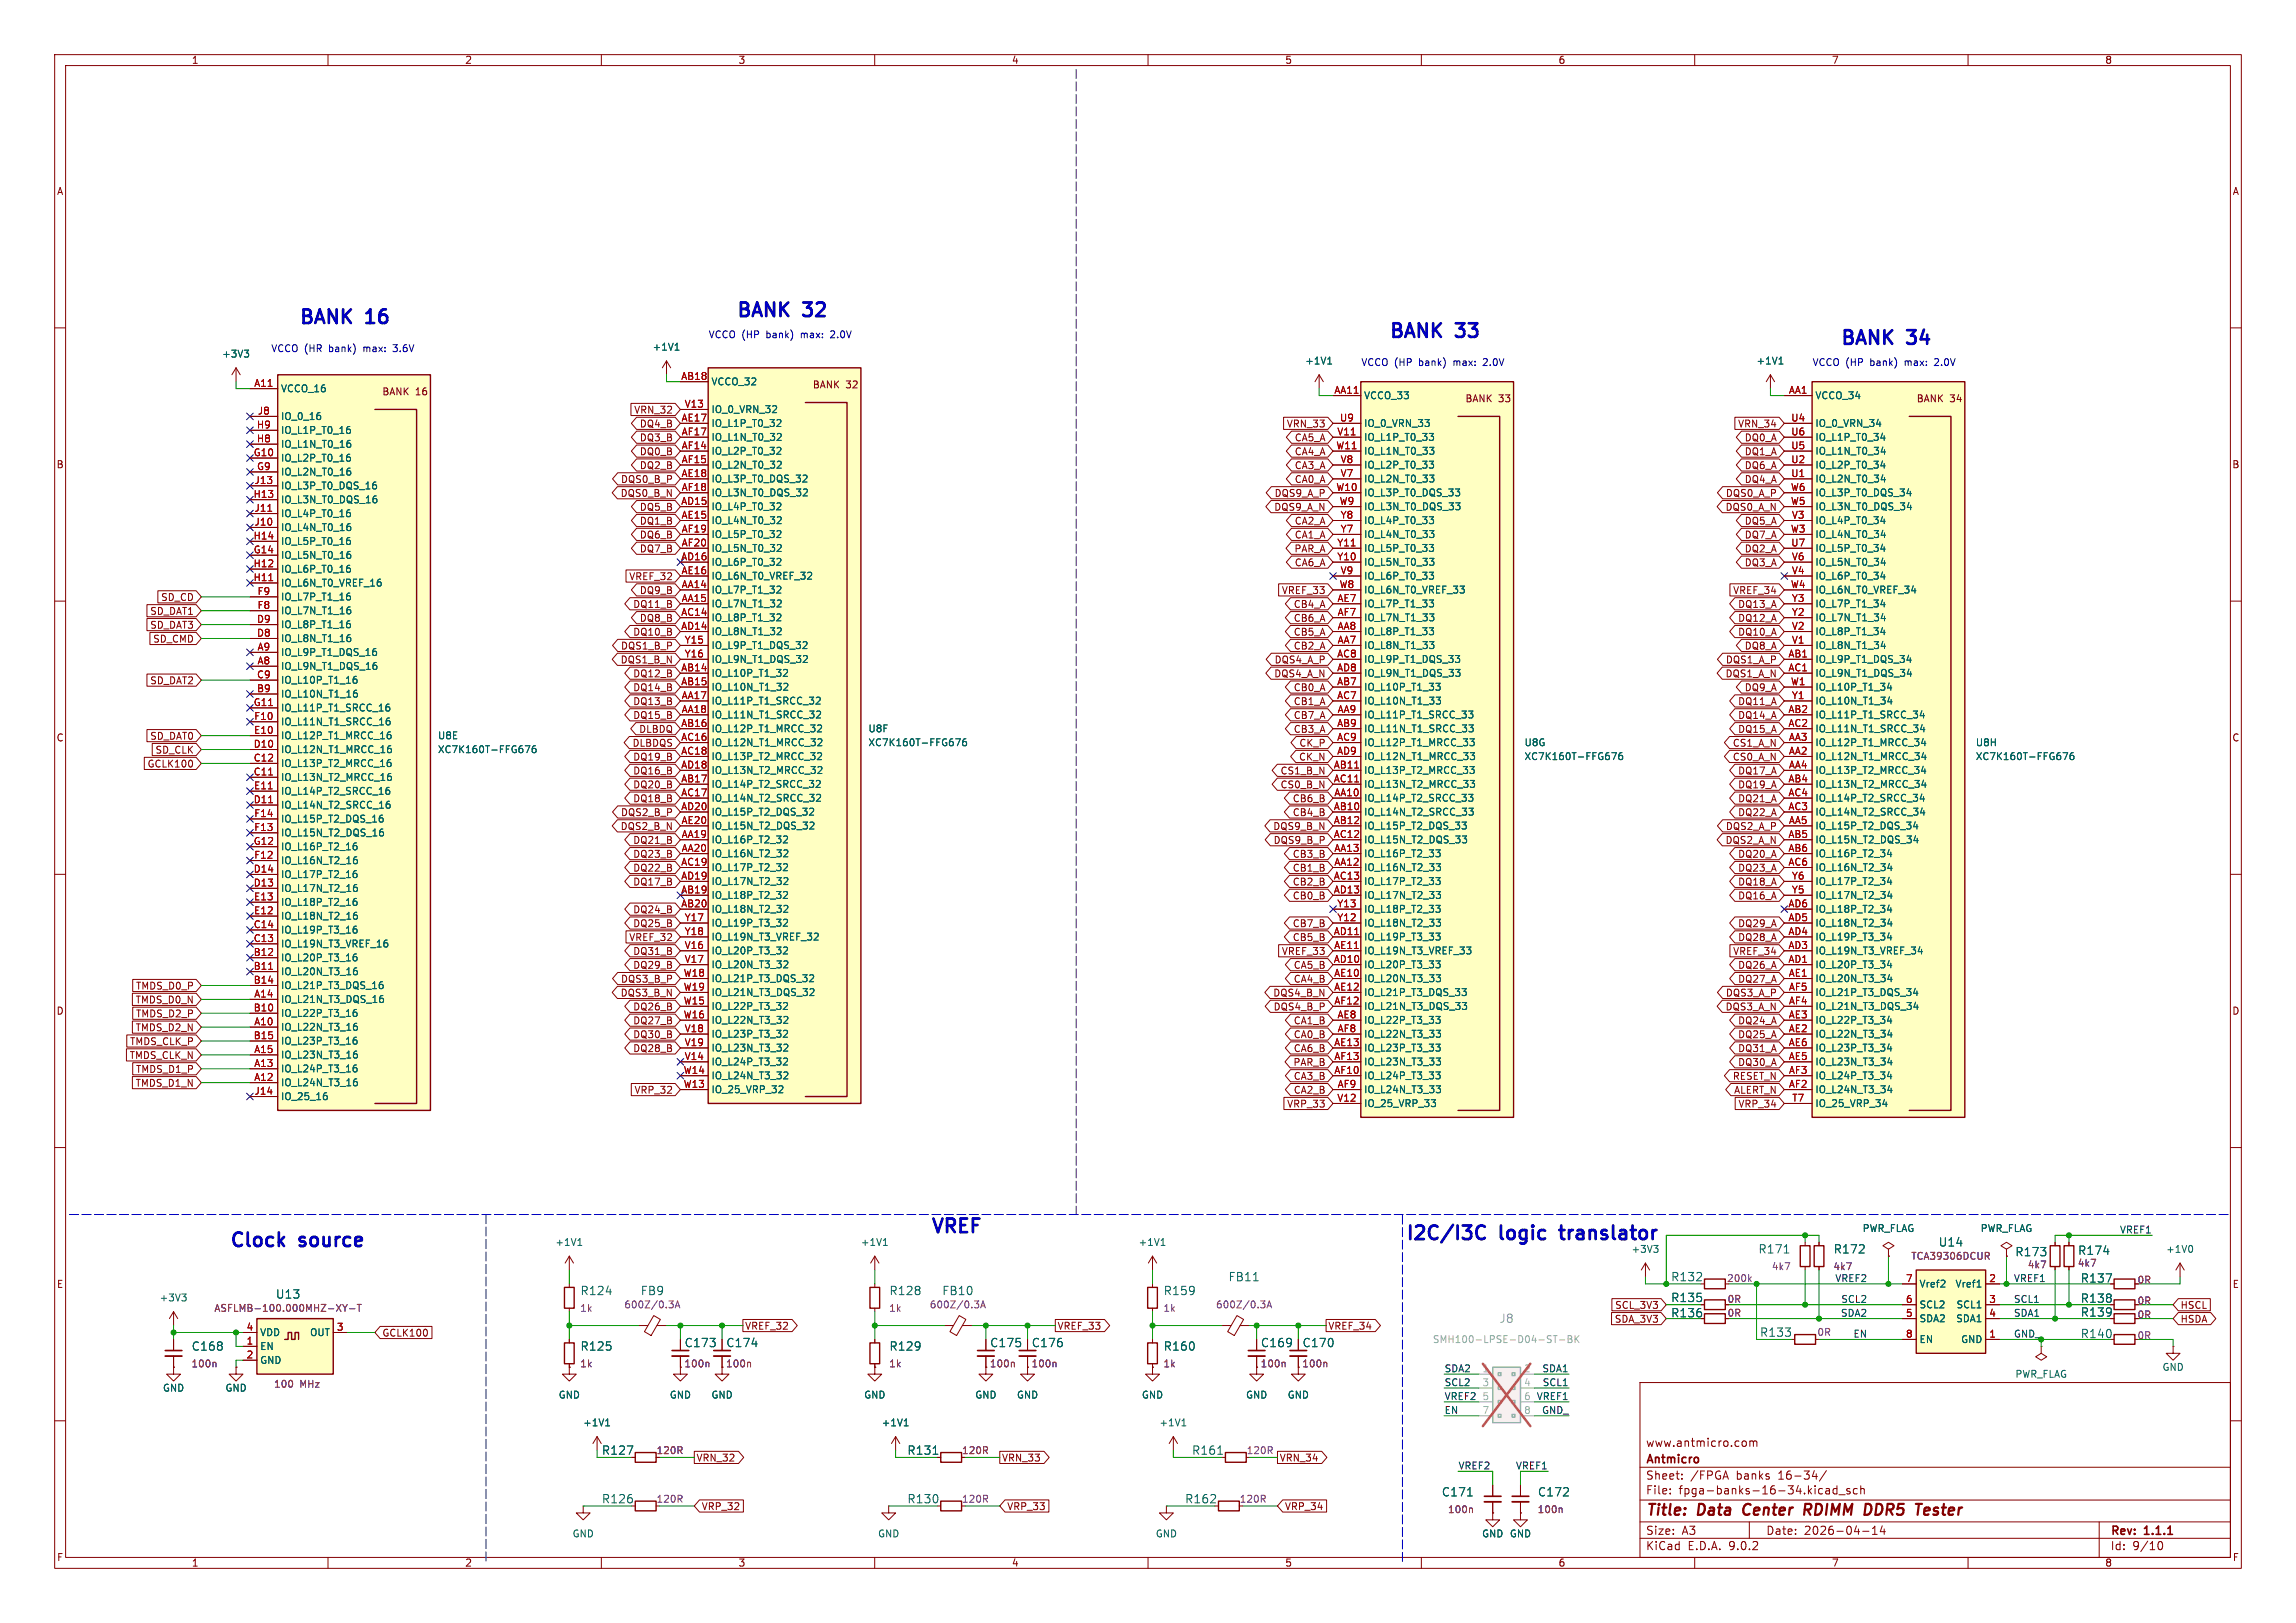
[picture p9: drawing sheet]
<svg xmlns="http://www.w3.org/2000/svg" width="420mm" height="297mm" viewBox="0 0 420 297" stroke-linecap="round" stroke-linejoin="round" font-family="sans-serif">
<defs><g id="words">
<g font-size="3.5" fill="#0000c2">
<text x="54.6" y="59.4">BANK</text>
<text x="67.2" y="59.4">16</text>
<text x="134.6" y="58.2">BANK</text>
<text x="147.2" y="58.2">32</text>
<text x="254" y="62">BANK</text>
<text x="266.6" y="62">33</text>
<text x="336.5" y="63.3">BANK</text>
<text x="349.2" y="63.3">34</text>
<text x="170.2" y="225.8">VREF</text>
<text x="257" y="227.1">I2C/I3C</text>
<text x="274.6" y="227.1">logic</text>
<text x="286.7" y="227.1">translator</text>
<text x="41.9" y="228.3">Clock</text>
<text x="55" y="228.3">source</text>
</g>
<g font-size="2.8" fill="#840000">
<text x="301" y="277.9">Title:</text>
<text x="310.6" y="277.9">Data</text>
<text x="319.7" y="277.9">Center</text>
<text x="331.7" y="277.9">RDIMM</text>
<text x="343.5" y="277.9">DDR5</text>
<text x="353.8" y="277.9">Tester</text>
</g>
<g font-size="2.1" fill="#006464">
<text x="321.6" y="229.6">R171</text>
<text x="335.3" y="229.6">R172</text>
<text x="354.5" y="228.3">U14</text>
<text x="368.6" y="230.1">R173</text>
<text x="380" y="229.8">R174</text>
<text x="50.4" y="237.8">U13</text>
<text x="106.1" y="237.2">R124</text>
<text x="117.1" y="237.2">FB9</text>
<text x="162.6" y="237.2">R128</text>
<text x="172.3" y="237.2">FB10</text>
<text x="212.8" y="237.2">R159</text>
<text x="224.6" y="234.7">FB11</text>
<text x="305.6" y="234.7">R132</text>
<text x="305.6" y="238.5">R135</text>
<text x="380.5" y="234.9">R137</text>
<text x="380.5" y="238.6">R138</text>
<text x="305.6" y="241.3">R136</text>
<text x="321.9" y="244.8">R133</text>
<text x="380.5" y="241.1">R139</text>
<text x="380.5" y="245.1">R140</text>
<text x="35" y="247.4">C168</text>
<text x="106.1" y="247.4">R125</text>
<text x="125.2" y="246.7">C173</text>
<text x="132.8" y="246.7">C174</text>
<text x="162.6" y="247.4">R129</text>
<text x="181" y="246.7">C175</text>
<text x="188.7" y="246.7">C176</text>
<text x="212.8" y="247.4">R160</text>
<text x="230.6" y="246.7">C169</text>
<text x="238.2" y="246.7">C170</text>
<text x="110" y="266.4">R127</text>
<text x="165.9" y="266.4">R131</text>
<text x="218" y="266.4">R161</text>
<text x="110" y="275.3">R126</text>
<text x="165.9" y="275.3">R130</text>
<text x="216.7" y="275.3">R162</text>
<text x="263.7" y="274">C171</text>
<text x="281.2" y="274">C172</text>
</g>
<text font-size="2.1" fill="#989898" x="274.2" y="242.3">J8</text>
<g font-size="2.1" fill="#840000">
<text x="301" y="268.2">Antmicro</text>
<text x="301" y="265">www.antmicro.com</text>
<text x="301" y="273.7">File:</text>
<text x="301" y="271">Sheet:</text>
<text x="307.1" y="273.7">fpga-banks-16-34.kicad_sch</text>
<text x="309.2" y="271">/FPGA</text>
<text x="317.7" y="271">banks</text>
<text x="325.5" y="271">16-34/</text>
<text x="301" y="281.1">Size:</text>
<text x="307.6" y="281.1">A3</text>
<text x="323" y="281.1">Date:</text>
<text x="330" y="281.1">2026-04-14</text>
<text x="386" y="281.3">Rev:</text>
<text x="392.4" y="281.3">1.1.1</text>
<text x="301" y="283.9">KiCad</text>
<text x="308.7" y="283.9">E.D.A.</text>
<text x="316.3" y="283.9">9.0.2</text>
<text x="386" y="283.9">Id:</text>
<text x="390.1" y="283.9">9/10</text>
</g>
<g font-size="1.8" fill="#840000">
<text x="35" y="11.9">1</text>
<text x="85" y="11.9">2</text>
<text x="135" y="11.9">3</text>
<text x="185" y="11.9">4</text>
<text x="235" y="11.9">5</text>
<text x="285" y="11.9">6</text>
<text x="335" y="11.9">7</text>
<text x="385" y="11.9">8</text>
<text x="10.3" y="35.9">A</text>
<text x="408.3" y="35.9">A</text>
<text x="148.6" y="71.3">BANK</text>
<text x="154.7" y="71.3">32</text>
<text x="69.8" y="72.5">BANK</text>
<text x="76" y="72.5">16</text>
<text x="115.9" y="75.9">VRN_32</text>
<text x="268" y="73.8">BANK</text>
<text x="274.1" y="73.8">33</text>
<text x="350.5" y="73.8">BANK</text>
<text x="356.6" y="73.8">34</text>
<text x="116.9" y="83.5">DQ0_B</text>
<text x="116.9" y="81">DQ3_B</text>
<text x="116.9" y="78.4">DQ4_B</text>
<text x="235.3" y="78.4">VRN_33</text>
<text x="236.7" y="83.5">CA4_A</text>
<text x="236.7" y="81">CA5_A</text>
<text x="317.8" y="78.4">VRN_34</text>
<text x="319.1" y="81">DQ0_A</text>
<text x="319.1" y="83.5">DQ1_A</text>
<text x="10.3" y="85.9">B</text>
<text x="113.5" y="88.6">DQS0_B_P</text>
<text x="116.9" y="86">DQ2_B</text>
<text x="236.7" y="88.6">CA0_A</text>
<text x="236.7" y="86">CA3_A</text>
<text x="319.1" y="88.6">DQ4_A</text>
<text x="319.1" y="86">DQ6_A</text>
<text x="408.2" y="85.9">B</text>
<text x="113.4" y="91.1">DQS0_B_N</text>
<text x="116.9" y="93.7">DQ5_B</text>
<text x="233" y="93.7">DQS9_A_N</text>
<text x="233.1" y="91.1">DQS9_A_P</text>
<text x="315.5" y="93.7">DQS0_A_N</text>
<text x="315.6" y="91.1">DQS0_A_P</text>
<text x="116.9" y="101.3">DQ7_B</text>
<text x="116.9" y="96.2">DQ1_B</text>
<text x="116.9" y="98.7">DQ6_B</text>
<text x="236.7" y="101.3">PAR_A</text>
<text x="236.7" y="96.2">CA2_A</text>
<text x="236.7" y="98.7">CA1_A</text>
<text x="319.1" y="101.3">DQ2_A</text>
<text x="319.1" y="98.7">DQ7_A</text>
<text x="319.1" y="96.2">DQ5_A</text>
<text x="115" y="106.4">VREF_32</text>
<text x="236.7" y="103.8">CA6_A</text>
<text x="319.1" y="103.8">DQ3_A</text>
<text x="27.4" y="112.7">SD_DAT1</text>
<text x="29.4" y="110.2">SD_CD</text>
<text x="115.7" y="111.4">DQ11_B</text>
<text x="116.9" y="114">DQ8_B</text>
<text x="116.9" y="108.9">DQ9_B</text>
<text x="234.4" y="108.9">VREF_33</text>
<text x="236.6" y="111.4">CB4_A</text>
<text x="236.6" y="114">CB6_A</text>
<text x="316.9" y="108.9">VREF_34</text>
<text x="317.8" y="111.4">DQ13_A</text>
<text x="317.8" y="114">DQ12_A</text>
<text x="27.4" y="115.3">SD_DAT3</text>
<text x="27.9" y="117.8">SD_CMD</text>
<text x="113.5" y="119.1">DQS1_B_P</text>
<text x="115.7" y="116.5">DQ10_B</text>
<text x="236.6" y="119.1">CB2_A</text>
<text x="236.6" y="116.5">CB5_A</text>
<text x="317.8" y="116.5">DQ10_A</text>
<text x="319.1" y="119.1">DQ8_A</text>
<text x="27.4" y="125.4">SD_DAT2</text>
<text x="113.4" y="121.6">DQS1_B_N</text>
<text x="115.7" y="124.1">DQ12_B</text>
<text x="233" y="124.1">DQS4_A_N</text>
<text x="233.1" y="121.6">DQS4_A_P</text>
<text x="315.5" y="124.1">DQS1_A_N</text>
<text x="315.6" y="121.6">DQS1_A_P</text>
<text x="115.7" y="129.2">DQ13_B</text>
<text x="115.7" y="126.7">DQ14_B</text>
<text x="115.7" y="131.8">DQ15_B</text>
<text x="236.6" y="129.2">CB1_A</text>
<text x="236.6" y="131.8">CB7_A</text>
<text x="236.6" y="126.7">CB0_A</text>
<text x="317.8" y="131.8">DQ14_A</text>
<text x="317.8" y="129.2">DQ11_A</text>
<text x="319.1" y="126.7">DQ9_A</text>
<text x="10.3" y="135.9">C</text>
<text x="27.4" y="135.6">SD_DAT0</text>
<text x="115.6" y="136.8">DLBDQS</text>
<text x="116.8" y="134.3">DLBDQ</text>
<text x="236.6" y="134.3">CB3_A</text>
<text x="237.6" y="136.8">CK_P</text>
<text x="316.9" y="136.8">CS1_A_N</text>
<text x="317.8" y="134.3">DQ15_A</text>
<text x="408.2" y="135.9">C</text>
<text x="26.9" y="140.7">GCLK100</text>
<text x="28.3" y="138.1">SD_CLK</text>
<text x="115.7" y="141.9">DQ16_B</text>
<text x="115.7" y="139.4">DQ19_B</text>
<text x="234.1" y="141.9">CS1_B_N</text>
<text x="237.5" y="139.4">CK_N</text>
<text x="316.9" y="139.4">CS0_A_N</text>
<text x="317.8" y="141.9">DQ17_A</text>
<text x="113.5" y="149.5">DQS2_B_P</text>
<text x="115.7" y="147">DQ18_B</text>
<text x="115.7" y="144.5">DQ20_B</text>
<text x="234.1" y="144.5">CS0_B_N</text>
<text x="236.4" y="149.5">CB4_B</text>
<text x="236.4" y="147">CB6_B</text>
<text x="317.8" y="144.5">DQ19_A</text>
<text x="317.8" y="149.5">DQ22_A</text>
<text x="317.8" y="147">DQ21_A</text>
<text x="113.4" y="152.1">DQS2_B_N</text>
<text x="115.7" y="154.6">DQ21_B</text>
<text x="232.8" y="152.1">DQS9_B_N</text>
<text x="232.9" y="154.6">DQS9_B_P</text>
<text x="315.5" y="154.6">DQS2_A_N</text>
<text x="315.6" y="152.1">DQS2_A_P</text>
<text x="115.7" y="159.7">DQ22_B</text>
<text x="115.7" y="157.2">DQ23_B</text>
<text x="236.4" y="159.7">CB1_B</text>
<text x="236.4" y="157.2">CB3_B</text>
<text x="317.8" y="157.2">DQ20_A</text>
<text x="317.8" y="159.7">DQ23_A</text>
<text x="115.7" y="162.2">DQ17_B</text>
<text x="115.7" y="167.3">DQ24_B</text>
<text x="236.4" y="162.2">CB2_B</text>
<text x="236.4" y="164.8">CB0_B</text>
<text x="317.8" y="164.8">DQ16_A</text>
<text x="317.8" y="162.2">DQ18_A</text>
<text x="115" y="172.4">VREF_32</text>
<text x="115.7" y="169.9">DQ25_B</text>
<text x="236.4" y="172.4">CB5_B</text>
<text x="236.4" y="169.9">CB7_B</text>
<text x="317.8" y="169.9">DQ29_A</text>
<text x="317.8" y="172.4">DQ28_A</text>
<text x="115.7" y="177.5">DQ29_B</text>
<text x="115.7" y="174.9">DQ31_B</text>
<text x="234.4" y="174.9">VREF_33</text>
<text x="236.6" y="177.5">CA5_B</text>
<text x="316.9" y="174.9">VREF_34</text>
<text x="317.8" y="177.5">DQ26_A</text>
<text x="10.3" y="185.9">D</text>
<text x="24.7" y="183.8">TMDS_D0_N</text>
<text x="24.8" y="181.3">TMDS_D0_P</text>
<text x="113.4" y="182.6">DQS3_B_N</text>
<text x="113.5" y="180">DQS3_B_P</text>
<text x="115.7" y="185.1">DQ26_B</text>
<text x="232.8" y="182.6">DQS4_B_N</text>
<text x="232.9" y="185.1">DQS4_B_P</text>
<text x="236.6" y="180">CA4_B</text>
<text x="315.5" y="185.1">DQS3_A_N</text>
<text x="315.6" y="182.6">DQS3_A_P</text>
<text x="317.8" y="180">DQ27_A</text>
<text x="408.2" y="185.9">D</text>
<text x="23.7" y="191.5">TMDS_CLK_P</text>
<text x="24.7" y="188.9">TMDS_D2_N</text>
<text x="24.8" y="186.4">TMDS_D2_P</text>
<text x="115.7" y="187.6">DQ27_B</text>
<text x="115.7" y="190.2">DQ30_B</text>
<text x="236.6" y="187.6">CA1_B</text>
<text x="236.6" y="190.2">CA0_B</text>
<text x="317.8" y="187.6">DQ24_A</text>
<text x="317.8" y="190.2">DQ25_A</text>
<text x="23.6" y="194">TMDS_CLK_N</text>
<text x="24.8" y="196.5">TMDS_D1_P</text>
<text x="115.7" y="192.7">DQ28_B</text>
<text x="236.5" y="195.3">PAR_B</text>
<text x="236.6" y="192.7">CA6_B</text>
<text x="236.6" y="197.8">CA3_B</text>
<text x="316.9" y="197.8">RESET_N</text>
<text x="317.8" y="195.3">DQ30_A</text>
<text x="317.8" y="192.7">DQ31_A</text>
<text x="24.7" y="199.1">TMDS_D1_N</text>
<text x="116" y="200.3">VRP_32</text>
<text x="235.4" y="202.9">VRP_33</text>
<text x="236.6" y="200.3">CA2_B</text>
<text x="317.1" y="200.3">ALERT_N</text>
<text x="317.9" y="202.9">VRP_34</text>
<text x="10.3" y="235.9">E</text>
<text x="295.3" y="239.7">SCL_3V3</text>
<text x="315.9" y="238.6">0R</text>
<text x="390.9" y="235.1">0R</text>
<text x="390.9" y="238.9">0R</text>
<text x="398.8" y="239.7">HSCL</text>
<text x="408.3" y="235.9">E</text>
<text x="69.8" y="244.8">GCLK100</text>
<text x="136.2" y="243.5">VREF_32</text>
<text x="193.4" y="243.5">VREF_33</text>
<text x="242.9" y="243.5">VREF_34</text>
<text x="295.3" y="242.3">SDA_3V3</text>
<text x="315.9" y="241.1">0R</text>
<text x="390.9" y="241.4">0R</text>
<text x="398.8" y="242.3">HSDA</text>
<text x="120" y="266.3">120R</text>
<text x="127.3" y="267.7">VRN_32</text>
<text x="175.9" y="266.3">120R</text>
<text x="183.2" y="267.7">VRN_33</text>
<text x="234" y="267.7">VRN_34</text>
<text x="128.3" y="276.5">VRP_32</text>
<text x="184.1" y="276.5">VRP_33</text>
<text x="234.9" y="276.5">VRP_34</text>
<text x="10.3" y="285.9">F</text>
<text x="35" y="286.9">1</text>
<text x="85" y="286.9">2</text>
<text x="135" y="286.9">3</text>
<text x="185" y="286.9">4</text>
<text x="235" y="286.9">5</text>
<text x="285" y="286.9">6</text>
<text x="335" y="286.9">7</text>
<text x="385" y="286.9">8</text>
<text x="408.3" y="285.9">F</text>
</g>
<g font-size="1.8" fill="#006464">
<text x="40.5" y="65.6">+3V3</text>
<text x="119.3" y="64.4">+1V1</text>
<text x="51.3" y="72">VCCO_16</text>
<text x="130" y="70.7">VCCO_32</text>
<text x="238.7" y="66.9">+1V1</text>
<text x="321.2" y="66.9">+1V1</text>
<text x="51.3" y="77.1">IO_0_16</text>
<text x="130" y="75.8">IO_0_VRN_32</text>
<text x="249.4" y="73.3">VCCO_33</text>
<text x="332" y="73.3">VCCO_34</text>
<text x="51.3" y="79.6">IO_L1P_T0_16</text>
<text x="51.3" y="82.1">IO_L1N_T0_16</text>
<text x="130" y="78.3">IO_L1P_T0_32</text>
<text x="130" y="80.9">IO_L1N_T0_32</text>
<text x="130" y="83.4">IO_L2P_T0_32</text>
<text x="249.4" y="78.3">IO_0_VRN_33</text>
<text x="249.4" y="80.9">IO_L1P_T0_33</text>
<text x="249.4" y="83.4">IO_L1N_T0_33</text>
<text x="332" y="78.3">IO_0_VRN_34</text>
<text x="332" y="80.9">IO_L1P_T0_34</text>
<text x="332" y="83.4">IO_L1N_T0_34</text>
<text x="51.3" y="84.7">IO_L2P_T0_16</text>
<text x="51.3" y="87.2">IO_L2N_T0_16</text>
<text x="51.3" y="89.8">IO_L3P_T0_DQS_16</text>
<text x="130" y="86">IO_L2N_T0_32</text>
<text x="130" y="88.5">IO_L3P_T0_DQS_32</text>
<text x="249.4" y="86">IO_L2P_T0_33</text>
<text x="249.4" y="88.5">IO_L2N_T0_33</text>
<text x="332" y="86">IO_L2P_T0_34</text>
<text x="332" y="88.5">IO_L2N_T0_34</text>
<text x="51.3" y="92.3">IO_L3N_T0_DQS_16</text>
<text x="51.3" y="94.8">IO_L4P_T0_16</text>
<text x="130" y="91">IO_L3N_T0_DQS_32</text>
<text x="130" y="93.6">IO_L4P_T0_32</text>
<text x="249.4" y="91">IO_L3P_T0_DQS_33</text>
<text x="249.4" y="93.6">IO_L3N_T0_DQS_33</text>
<text x="332" y="91">IO_L3P_T0_DQS_34</text>
<text x="332" y="93.6">IO_L3N_T0_DQS_34</text>
<text x="51.3" y="97.4">IO_L4N_T0_16</text>
<text x="51.3" y="99.9">IO_L5P_T0_16</text>
<text x="130" y="96.1">IO_L4N_T0_32</text>
<text x="130" y="98.7">IO_L5P_T0_32</text>
<text x="130" y="101.2">IO_L5N_T0_32</text>
<text x="249.4" y="96.1">IO_L4P_T0_33</text>
<text x="249.4" y="98.7">IO_L4N_T0_33</text>
<text x="249.4" y="101.2">IO_L5P_T0_33</text>
<text x="332" y="96.1">IO_L4P_T0_34</text>
<text x="332" y="98.7">IO_L4N_T0_34</text>
<text x="332" y="101.2">IO_L5P_T0_34</text>
<text x="51.3" y="102.5">IO_L5N_T0_16</text>
<text x="51.3" y="105">IO_L6P_T0_16</text>
<text x="51.3" y="107.5">IO_L6N_T0_VREF_16</text>
<text x="130" y="103.7">IO_L6P_T0_32</text>
<text x="130" y="106.3">IO_L6N_T0_VREF_32</text>
<text x="249.4" y="103.7">IO_L5N_T0_33</text>
<text x="249.4" y="106.3">IO_L6P_T0_33</text>
<text x="332" y="103.7">IO_L5N_T0_34</text>
<text x="332" y="106.3">IO_L6P_T0_34</text>
<text x="51.3" y="110.1">IO_L7P_T1_16</text>
<text x="51.3" y="112.6">IO_L7N_T1_16</text>
<text x="130" y="108.8">IO_L7P_T1_32</text>
<text x="130" y="111.4">IO_L7N_T1_32</text>
<text x="130" y="113.9">IO_L8P_T1_32</text>
<text x="249.4" y="108.8">IO_L6N_T0_VREF_33</text>
<text x="249.4" y="111.4">IO_L7P_T1_33</text>
<text x="249.4" y="113.9">IO_L7N_T1_33</text>
<text x="332" y="108.8">IO_L6N_T0_VREF_34</text>
<text x="332" y="111.4">IO_L7P_T1_34</text>
<text x="332" y="113.9">IO_L7N_T1_34</text>
<text x="51.3" y="115.2">IO_L8P_T1_16</text>
<text x="51.3" y="117.7">IO_L8N_T1_16</text>
<text x="130" y="116.4">IO_L8N_T1_32</text>
<text x="130" y="119">IO_L9P_T1_DQS_32</text>
<text x="249.4" y="116.4">IO_L8P_T1_33</text>
<text x="249.4" y="119">IO_L8N_T1_33</text>
<text x="332" y="116.4">IO_L8P_T1_34</text>
<text x="332" y="119">IO_L8N_T1_34</text>
<text x="51.3" y="120.2">IO_L9P_T1_DQS_16</text>
<text x="51.3" y="122.8">IO_L9N_T1_DQS_16</text>
<text x="51.3" y="125.3">IO_L10P_T1_16</text>
<text x="130" y="121.5">IO_L9N_T1_DQS_32</text>
<text x="130" y="124.1">IO_L10P_T1_32</text>
<text x="249.4" y="121.5">IO_L9P_T1_DQS_33</text>
<text x="249.4" y="124.1">IO_L9N_T1_DQS_33</text>
<text x="332" y="121.5">IO_L9P_T1_DQS_34</text>
<text x="332" y="124.1">IO_L9N_T1_DQS_34</text>
<text x="51.3" y="127.9">IO_L10N_T1_16</text>
<text x="51.3" y="130.4">IO_L11P_T1_SRCC_16</text>
<text x="130" y="126.6">IO_L10N_T1_32</text>
<text x="130" y="129.1">IO_L11P_T1_SRCC_32</text>
<text x="130" y="131.7">IO_L11N_T1_SRCC_32</text>
<text x="249.4" y="126.6">IO_L10P_T1_33</text>
<text x="249.4" y="129.1">IO_L10N_T1_33</text>
<text x="249.4" y="131.7">IO_L11P_T1_SRCC_33</text>
<text x="332" y="126.6">IO_L10P_T1_34</text>
<text x="332" y="129.1">IO_L10N_T1_34</text>
<text x="332" y="131.7">IO_L11P_T1_SRCC_34</text>
<text x="51.3" y="132.9">IO_L11N_T1_SRCC_16</text>
<text x="51.3" y="135.5">IO_L12P_T1_MRCC_16</text>
<text x="80" y="135.5">U8E</text>
<text x="130" y="134.2">IO_L12P_T1_MRCC_32</text>
<text x="130" y="136.8">IO_L12N_T1_MRCC_32</text>
<text x="158.7" y="136.8">XC7K160T-FFG676</text>
<text x="158.8" y="134.2">U8F</text>
<text x="249.4" y="134.2">IO_L11N_T1_SRCC_33</text>
<text x="249.4" y="136.8">IO_L12P_T1_MRCC_33</text>
<text x="278.8" y="136.8">U8G</text>
<text x="332" y="134.2">IO_L11N_T1_SRCC_34</text>
<text x="332" y="136.8">IO_L12P_T1_MRCC_34</text>
<text x="361.3" y="136.8">U8H</text>
<text x="51.3" y="138">IO_L12N_T1_MRCC_16</text>
<text x="51.3" y="140.6">IO_L13P_T2_MRCC_16</text>
<text x="51.3" y="143.1">IO_L13N_T2_MRCC_16</text>
<text x="80" y="138">XC7K160T-FFG676</text>
<text x="130" y="139.3">IO_L13P_T2_MRCC_32</text>
<text x="130" y="141.8">IO_L13N_T2_MRCC_32</text>
<text x="249.4" y="139.3">IO_L12N_T1_MRCC_33</text>
<text x="249.4" y="141.8">IO_L13P_T2_MRCC_33</text>
<text x="278.8" y="139.3">XC7K160T-FFG676</text>
<text x="332" y="139.3">IO_L12N_T1_MRCC_34</text>
<text x="332" y="141.8">IO_L13P_T2_MRCC_34</text>
<text x="361.3" y="139.3">XC7K160T-FFG676</text>
<text x="51.3" y="145.6">IO_L14P_T2_SRCC_16</text>
<text x="51.3" y="148.2">IO_L14N_T2_SRCC_16</text>
<text x="130" y="144.4">IO_L14P_T2_SRCC_32</text>
<text x="130" y="146.9">IO_L14N_T2_SRCC_32</text>
<text x="130" y="149.5">IO_L15P_T2_DQS_32</text>
<text x="249.4" y="144.4">IO_L13N_T2_MRCC_33</text>
<text x="249.4" y="146.9">IO_L14P_T2_SRCC_33</text>
<text x="249.4" y="149.5">IO_L14N_T2_SRCC_33</text>
<text x="332" y="144.4">IO_L13N_T2_MRCC_34</text>
<text x="332" y="146.9">IO_L14P_T2_SRCC_34</text>
<text x="332" y="149.5">IO_L14N_T2_SRCC_34</text>
<text x="51.3" y="150.7">IO_L15P_T2_DQS_16</text>
<text x="51.3" y="153.3">IO_L15N_T2_DQS_16</text>
<text x="51.3" y="155.8">IO_L16P_T2_16</text>
<text x="130" y="152">IO_L15N_T2_DQS_32</text>
<text x="130" y="154.5">IO_L16P_T2_32</text>
<text x="249.4" y="152">IO_L15P_T2_DQS_33</text>
<text x="249.4" y="154.5">IO_L15N_T2_DQS_33</text>
<text x="332" y="152">IO_L15P_T2_DQS_34</text>
<text x="332" y="154.5">IO_L15N_T2_DQS_34</text>
<text x="51.3" y="158.3">IO_L16N_T2_16</text>
<text x="51.3" y="160.9">IO_L17P_T2_16</text>
<text x="130" y="157.1">IO_L16N_T2_32</text>
<text x="130" y="159.6">IO_L17P_T2_32</text>
<text x="249.4" y="157.1">IO_L16P_T2_33</text>
<text x="249.4" y="159.6">IO_L16N_T2_33</text>
<text x="332" y="157.1">IO_L16P_T2_34</text>
<text x="332" y="159.6">IO_L16N_T2_34</text>
<text x="51.3" y="163.4">IO_L17N_T2_16</text>
<text x="51.3" y="166">IO_L18P_T2_16</text>
<text x="130" y="162.2">IO_L17N_T2_32</text>
<text x="130" y="164.7">IO_L18P_T2_32</text>
<text x="130" y="167.2">IO_L18N_T2_32</text>
<text x="249.4" y="162.2">IO_L17P_T2_33</text>
<text x="249.4" y="164.7">IO_L17N_T2_33</text>
<text x="249.4" y="167.2">IO_L18P_T2_33</text>
<text x="332" y="162.2">IO_L17P_T2_34</text>
<text x="332" y="164.7">IO_L17N_T2_34</text>
<text x="332" y="167.2">IO_L18P_T2_34</text>
<text x="51.3" y="168.5">IO_L18N_T2_16</text>
<text x="51.3" y="171">IO_L19P_T3_16</text>
<text x="51.3" y="173.6">IO_L19N_T3_VREF_16</text>
<text x="130" y="169.8">IO_L19P_T3_32</text>
<text x="130" y="172.3">IO_L19N_T3_VREF_32</text>
<text x="249.4" y="169.8">IO_L18N_T2_33</text>
<text x="249.4" y="172.3">IO_L19P_T3_33</text>
<text x="332" y="169.8">IO_L18N_T2_34</text>
<text x="332" y="172.3">IO_L19P_T3_34</text>
<text x="51.3" y="176.1">IO_L20P_T3_16</text>
<text x="51.3" y="178.7">IO_L20N_T3_16</text>
<text x="130" y="174.9">IO_L20P_T3_32</text>
<text x="130" y="177.4">IO_L20N_T3_32</text>
<text x="130" y="179.9">IO_L21P_T3_DQS_32</text>
<text x="249.4" y="174.9">IO_L19N_T3_VREF_33</text>
<text x="249.4" y="177.4">IO_L20P_T3_33</text>
<text x="249.4" y="179.9">IO_L20N_T3_33</text>
<text x="332" y="174.9">IO_L19N_T3_VREF_34</text>
<text x="332" y="177.4">IO_L20P_T3_34</text>
<text x="332" y="179.9">IO_L20N_T3_34</text>
<text x="51.3" y="181.2">IO_L21P_T3_DQS_16</text>
<text x="51.3" y="183.7">IO_L21N_T3_DQS_16</text>
<text x="130" y="182.5">IO_L21N_T3_DQS_32</text>
<text x="130" y="185">IO_L22P_T3_32</text>
<text x="249.4" y="182.5">IO_L21P_T3_DQS_33</text>
<text x="249.4" y="185">IO_L21N_T3_DQS_33</text>
<text x="332" y="182.5">IO_L21P_T3_DQS_34</text>
<text x="332" y="185">IO_L21N_T3_DQS_34</text>
<text x="51.3" y="186.3">IO_L22P_T3_16</text>
<text x="51.3" y="188.8">IO_L22N_T3_16</text>
<text x="51.3" y="191.4">IO_L23P_T3_16</text>
<text x="130" y="187.6">IO_L22N_T3_32</text>
<text x="130" y="190.1">IO_L23P_T3_32</text>
<text x="249.4" y="187.6">IO_L22P_T3_33</text>
<text x="249.4" y="190.1">IO_L22N_T3_33</text>
<text x="332" y="187.6">IO_L22P_T3_34</text>
<text x="332" y="190.1">IO_L22N_T3_34</text>
<text x="51.3" y="193.9">IO_L23N_T3_16</text>
<text x="51.3" y="196.4">IO_L24P_T3_16</text>
<text x="130" y="192.6">IO_L23N_T3_32</text>
<text x="130" y="195.2">IO_L24P_T3_32</text>
<text x="130" y="197.7">IO_L24N_T3_32</text>
<text x="249.4" y="192.6">IO_L23P_T3_33</text>
<text x="249.4" y="195.2">IO_L23N_T3_33</text>
<text x="249.4" y="197.7">IO_L24P_T3_33</text>
<text x="332" y="192.6">IO_L23P_T3_34</text>
<text x="332" y="195.2">IO_L23N_T3_34</text>
<text x="332" y="197.7">IO_L24P_T3_34</text>
<text x="51.3" y="199">IO_L24N_T3_16</text>
<text x="51.3" y="201.5">IO_25_16</text>
<text x="130" y="200.3">IO_25_VRP_32</text>
<text x="249.4" y="200.3">IO_L24N_T3_33</text>
<text x="249.4" y="202.8">IO_25_VRP_33</text>
<text x="332" y="200.3">IO_L24N_T3_34</text>
<text x="332" y="202.8">IO_25_VRP_34</text>
<text x="340.6" y="225.7">PWR_FLAG</text>
<text x="362.2" y="225.7">PWR_FLAG</text>
<text x="101.5" y="228.2">+1V1</text>
<text x="157.4" y="228.2">+1V1</text>
<text x="208.2" y="228.2">+1V1</text>
<text x="298.3" y="229.5">+3V3</text>
<text x="396.1" y="229.5">+1V0</text>
<text x="29.1" y="238.4">+3V3</text>
<text x="351" y="235.8">Vref2</text>
<text x="351" y="239.6">SCL2</text>
<text x="357.6" y="235.8">Vref1</text>
<text x="357.8" y="239.6">SCL1</text>
<text x="47.5" y="244.7">VDD</text>
<text x="56.6" y="244.7">OUT</text>
<text x="351" y="242.2">SDA2</text>
<text x="351" y="246">EN</text>
<text x="357.7" y="242.2">SDA1</text>
<text x="358.6" y="246">GND</text>
<text x="47.5" y="247.2">EN</text>
<text x="47.5" y="249.8">GND</text>
<text x="395.5" y="251.1">GND</text>
<text x="29.7" y="254.9">GND</text>
<text x="41.1" y="254.9">GND</text>
<text x="102.1" y="256.1">GND</text>
<text x="122.4" y="256.1">GND</text>
<text x="130" y="256.1">GND</text>
<text x="158" y="256.1">GND</text>
<text x="178.3" y="256.1">GND</text>
<text x="185.9" y="256.1">GND</text>
<text x="208.8" y="256.1">GND</text>
<text x="227.8" y="256.1">GND</text>
<text x="235.5" y="256.1">GND</text>
<text x="368.6" y="252.3">PWR_FLAG</text>
<text x="106.6" y="261.2">+1V1</text>
<text x="161.2" y="261.2">+1V1</text>
<text x="212" y="261.2">+1V1</text>
<text x="104.6" y="281.5">GND</text>
<text x="160.5" y="281.5">GND</text>
<text x="211.3" y="281.5">GND</text>
<text x="271" y="281.5">GND GND</text>
</g>
<g font-size="1.8" fill="#0000c2">
<text x="49.5" y="64.5">VCCO (HR</text>
<text x="60.3" y="64.5">bank)</text>
<text x="66.8" y="64.5">max:</text>
<text x="72.4" y="64.5">3.6V</text>
<text x="129.5" y="62">VCCO (HP</text>
<text x="140.3" y="62">bank)</text>
<text x="146.8" y="62">max:</text>
<text x="152.4" y="62">2.0V</text>
<text x="248.9" y="67.1">VCCO (HP</text>
<text x="259.7" y="67.1">bank)</text>
<text x="266.2" y="67.1">max:</text>
<text x="271.8" y="67.1">2.0V</text>
<text x="331.5" y="67.1">VCCO (HP</text>
<text x="342.2" y="67.1">bank)</text>
<text x="348.7" y="67.1">max:</text>
<text x="354.4" y="67.1">2.0V</text>
</g>
<g font-size="1.8" fill="#a90000">
<text x="46.4" y="70.9">A11</text>
<text x="124.5" y="69.6">AB18</text>
<text x="47.1" y="75.9">J8</text>
<text x="124.6" y="77.2">AE17</text>
<text x="125.1" y="74.7">V13</text>
<text x="244" y="72.1">AA11</text>
<text x="245" y="77.2">U9</text>
<text x="327.1" y="72.1">AA1</text>
<text x="327.6" y="77.2">U4</text>
<text x="46.3" y="83.6">G10</text>
<text x="46.9" y="78.5">H9</text>
<text x="46.9" y="81">H8</text>
<text x="124.6" y="79.8">AF17</text>
<text x="124.6" y="82.3">AF14</text>
<text x="244.3" y="82.3">W11</text>
<text x="244.5" y="79.8">V11</text>
<text x="327.6" y="79.8">U6</text>
<text x="327.6" y="82.3">U5</text>
<text x="46.5" y="88.6">J13</text>
<text x="46.9" y="86.1">G9</text>
<text x="124.6" y="87.4">AE18</text>
<text x="124.6" y="84.8">AF15</text>
<text x="124.6" y="89.9">AF18</text>
<text x="244.3" y="89.9">W10</text>
<text x="245.1" y="84.8">V8</text>
<text x="245.1" y="87.4">V7</text>
<text x="327.5" y="89.9">W6</text>
<text x="327.6" y="84.8">U2</text>
<text x="327.6" y="87.4">U1</text>
<text x="46.3" y="91.2">H13</text>
<text x="46.5" y="93.7">J11</text>
<text x="124.5" y="92.5">AD15</text>
<text x="124.6" y="95">AE15</text>
<text x="244.9" y="92.5">W9</text>
<text x="245.1" y="95">Y8</text>
<text x="327.5" y="92.5">W5</text>
<text x="327.7" y="95">V3</text>
<text x="46.3" y="98.8">H14</text>
<text x="46.3" y="101.3">G14</text>
<text x="46.5" y="96.3">J10</text>
<text x="124.6" y="97.5">AF19</text>
<text x="124.6" y="100.1">AF20</text>
<text x="244.5" y="100.1">Y11</text>
<text x="245.1" y="97.5">Y7</text>
<text x="327.5" y="97.5">W3</text>
<text x="327.6" y="100.1">U7</text>
<text x="46.3" y="103.9">H12</text>
<text x="46.3" y="106.4">H11</text>
<text x="124.5" y="102.6">AD16</text>
<text x="124.6" y="105.2">AE16</text>
<text x="124.6" y="107.7">AA14</text>
<text x="244.5" y="102.6">Y10</text>
<text x="244.9" y="107.7">W8</text>
<text x="245.1" y="105.2">V9</text>
<text x="327.5" y="107.7">W4</text>
<text x="327.7" y="102.6">V6</text>
<text x="327.7" y="105.2">V4</text>
<text x="47" y="109">F9</text>
<text x="47" y="111.5">F8</text>
<text x="124.5" y="112.8">AC14</text>
<text x="124.6" y="110.2">AA15</text>
<text x="244.6" y="110.2">AE7</text>
<text x="244.6" y="112.8">AF7</text>
<text x="327.7" y="110.2">Y3</text>
<text x="327.7" y="112.8">Y2</text>
<text x="46.9" y="114">D9</text>
<text x="46.9" y="116.6">D8</text>
<text x="47" y="119.1">A9</text>
<text x="124.5" y="115.3">AD14</text>
<text x="125.1" y="117.9">Y15</text>
<text x="244.6" y="115.3">AA8</text>
<text x="244.6" y="117.9">AA7</text>
<text x="327.7" y="115.3">V2</text>
<text x="327.7" y="117.9">V1</text>
<text x="46.9" y="124.2">C9</text>
<text x="47" y="121.7">A8</text>
<text x="124.5" y="122.9">AB14</text>
<text x="124.5" y="125.5">AB15</text>
<text x="125.1" y="120.4">Y16</text>
<text x="244.5" y="120.4">AC8</text>
<text x="244.5" y="122.9">AD8</text>
<text x="244.5" y="125.5">AB7</text>
<text x="327" y="120.4">AB1</text>
<text x="327" y="122.9">AC1</text>
<text x="327.5" y="125.5">W1</text>
<text x="46.3" y="129.3">G11</text>
<text x="46.4" y="131.8">F10</text>
<text x="46.9" y="126.7">B9</text>
<text x="124.6" y="128">AA17</text>
<text x="124.6" y="130.6">AA18</text>
<text x="244.5" y="128">AC7</text>
<text x="244.6" y="130.6">AA9</text>
<text x="327" y="130.6">AB2</text>
<text x="327.7" y="128">Y1</text>
<text x="46.3" y="136.9">D10</text>
<text x="46.4" y="134.4">E10</text>
<text x="124.5" y="133.1">AB16</text>
<text x="124.5" y="135.6">AC16</text>
<text x="244.5" y="133.1">AB9</text>
<text x="244.5" y="135.6">AC9</text>
<text x="327" y="133.1">AC2</text>
<text x="327.1" y="135.6">AA3</text>
<text x="46.3" y="139.4">C12</text>
<text x="46.3" y="142">C11</text>
<text x="124.5" y="138.2">AC18</text>
<text x="124.5" y="140.7">AD18</text>
<text x="124.5" y="143.3">AB17</text>
<text x="243.9" y="140.7">AB11</text>
<text x="243.9" y="143.3">AC11</text>
<text x="244.5" y="138.2">AD9</text>
<text x="327" y="143.3">AB4</text>
<text x="327.1" y="138.2">AA2</text>
<text x="327.1" y="140.7">AA4</text>
<text x="46.3" y="147.1">D11</text>
<text x="46.4" y="144.5">E11</text>
<text x="46.4" y="149.6">F14</text>
<text x="124.5" y="145.8">AC17</text>
<text x="124.5" y="148.3">AD20</text>
<text x="243.9" y="148.3">AB10</text>
<text x="244" y="145.8">AA10</text>
<text x="327" y="145.8">AC4</text>
<text x="327" y="148.3">AC3</text>
<text x="46.3" y="154.7">G12</text>
<text x="46.4" y="152.1">F13</text>
<text x="124.6" y="150.9">AE20</text>
<text x="124.6" y="153.4">AA19</text>
<text x="124.6" y="156">AA20</text>
<text x="243.9" y="150.9">AB12</text>
<text x="243.9" y="153.4">AC12</text>
<text x="244" y="156">AA13</text>
<text x="327" y="153.4">AB5</text>
<text x="327" y="156">AB6</text>
<text x="327.1" y="150.9">AA5</text>
<text x="46.3" y="159.8">D14</text>
<text x="46.4" y="157.2">F12</text>
<text x="124.5" y="158.5">AC19</text>
<text x="124.5" y="161">AD19</text>
<text x="243.9" y="161">AC13</text>
<text x="244" y="158.5">AA12</text>
<text x="327" y="158.5">AC6</text>
<text x="327.7" y="161">Y6</text>
<text x="46.3" y="162.3">D13</text>
<text x="46.4" y="164.8">E13</text>
<text x="46.4" y="167.4">E12</text>
<text x="124.5" y="163.6">AB19</text>
<text x="124.5" y="166.1">AB20</text>
<text x="243.9" y="163.6">AD13</text>
<text x="244.5" y="166.1">Y13</text>
<text x="327" y="166.1">AD6</text>
<text x="327.7" y="163.6">Y5</text>
<text x="46.3" y="169.9">C14</text>
<text x="46.3" y="172.5">C13</text>
<text x="125.1" y="168.7">Y17</text>
<text x="125.1" y="171.2">Y18</text>
<text x="125.1" y="173.7">V16</text>
<text x="243.9" y="171.2">AD11</text>
<text x="244" y="173.7">AE11</text>
<text x="244.5" y="168.7">Y12</text>
<text x="327" y="168.7">AD5</text>
<text x="327" y="171.2">AD4</text>
<text x="327" y="173.7">AD3</text>
<text x="46.3" y="175">B12</text>
<text x="46.3" y="177.5">B11</text>
<text x="125" y="178.8">W18</text>
<text x="125.1" y="176.3">V17</text>
<text x="243.9" y="176.3">AD10</text>
<text x="244" y="178.8">AE10</text>
<text x="327" y="176.3">AD1</text>
<text x="327.1" y="178.8">AE1</text>
<text x="46.3" y="180.1">B14</text>
<text x="46.3" y="185.2">B10</text>
<text x="46.4" y="182.6">A14</text>
<text x="125" y="181.4">W19</text>
<text x="125" y="183.9">W15</text>
<text x="244" y="181.4">AE12</text>
<text x="244" y="183.9">AF12</text>
<text x="327.1" y="181.4">AF5</text>
<text x="327.1" y="183.9">AF4</text>
<text x="46.3" y="190.2">B15</text>
<text x="46.4" y="187.7">A10</text>
<text x="125" y="186.4">W16</text>
<text x="125.1" y="189">V18</text>
<text x="125.1" y="191.5">V19</text>
<text x="244" y="191.5">AE13</text>
<text x="244.6" y="186.4">AE8</text>
<text x="244.6" y="189">AF8</text>
<text x="327.1" y="186.4">AE3</text>
<text x="327.1" y="189">AE2</text>
<text x="327.1" y="191.5">AE6</text>
<text x="46.4" y="192.8">A15</text>
<text x="46.4" y="195.3">A13</text>
<text x="46.4" y="197.9">A12</text>
<text x="125" y="196.6">W14</text>
<text x="125.1" y="194.1">V14</text>
<text x="244" y="194.1">AF13</text>
<text x="244" y="196.6">AF10</text>
<text x="327.1" y="194.1">AE5</text>
<text x="327.1" y="196.6">AF3</text>
<text x="46.5" y="200.4">J14</text>
<text x="125" y="199.1">W13</text>
<text x="244.5" y="201.7">V12</text>
<text x="244.6" y="199.1">AF9</text>
<text x="327.1" y="199.1">AF2</text>
<text x="327.7" y="201.7">T7</text>
<text x="348.5" y="234.7">7</text>
<text x="348.5" y="238.5">6</text>
<text x="363.8" y="234.7">2</text>
<text x="363.8" y="238.5">3</text>
<text x="45" y="243.6">4</text>
<text x="61.5" y="243.6">3</text>
<text x="348.5" y="241">5</text>
<text x="348.5" y="244.9">8</text>
<text x="363.8" y="241">4</text>
<text x="363.8" y="244.9">1</text>
<text x="45" y="246.1">1</text>
<text x="45" y="248.7">2</text>
</g>
<g font-size="1.8" fill="#0f0f0f">
<text x="387.7" y="225.8">VREF1</text>
<text x="335.6" y="234.7">VREF2</text>
<text x="336.7" y="238.5">SCL2</text>
<text x="368.3" y="234.7">VREF1</text>
<text x="368.3" y="238.5">SCL1</text>
<text x="336.6" y="241">SDA2</text>
<text x="338.9" y="244.8">EN</text>
<text x="368.3" y="241">SDA1</text>
<text x="368.3" y="244.8">GND_</text>
<text x="264.2" y="251.2">SDA2</text>
<text x="282" y="251.2">SDA1</text>
<text x="264.2" y="253.7">SCL2</text>
<text x="264.2" y="256.3">VREF2</text>
<text x="281" y="256.3">VREF1</text>
<text x="282.1" y="253.7">SCL1</text>
<text x="264.2" y="258.8">EN</text>
<text x="282" y="258.8">GND_</text>
<text x="266.7" y="269">VREF2</text>
<text x="277.2" y="269">VREF1</text>
</g>
<g font-size="1.8" fill="#840084">
<text x="324" y="232.6">4k7</text>
<text x="335.3" y="232.6">4k7</text>
<text x="349.5" y="230.7">TCA39306DCUR</text>
<text x="370.8" y="232.3">4k7</text>
<text x="380" y="232">4k7</text>
<text x="114.1" y="239.6">600Z/0.3A</text>
<text x="170" y="239.6">600Z/0.3A</text>
<text x="222.3" y="239.6">600Z/0.3A</text>
<text x="315.8" y="234.8">200k</text>
<text x="39.1" y="240.3">ASFLMB-100.000MHZ-XY-T</text>
<text x="106" y="240.3">1k</text>
<text x="162.6" y="240.3">1k</text>
<text x="212.7" y="240.3">1k</text>
<text x="332.3" y="244.7">0R</text>
<text x="390.9" y="245.3">0R</text>
<text x="34.9" y="250.4">100n</text>
<text x="106" y="250.4">1k</text>
<text x="125.1" y="250.4">100n</text>
<text x="132.7" y="250.4">100n</text>
<text x="162.6" y="250.4">1k</text>
<text x="181" y="250.4">100n</text>
<text x="188.6" y="250.4">100n</text>
<text x="212.7" y="250.4">1k</text>
<text x="230.5" y="250.4">100n</text>
<text x="238.1" y="250.4">100n</text>
<text x="50" y="254.1">100</text>
<text x="54.8" y="254.1">MHz</text>
<text x="228" y="266.3">120R</text>
<text x="120" y="275.2">120R</text>
<text x="175.9" y="275.2">120R</text>
<text x="226.7" y="275.2">120R</text>
<text x="264.8" y="277.1">100n</text>
<text x="281.2" y="277.1">100n</text>
</g>
<text font-size="1.8" fill="#a1a1a1" x="262" y="246">SMH100-LPSE-D04-ST-BK</text>
<g font-size="1.8" fill="#aaa">
<text x="271.1" y="251.2">1</text>
<text x="278.7" y="251.2">2</text>
<text x="271.1" y="253.7">3</text>
<text x="271.1" y="256.3">5</text>
<text x="278.7" y="253.7">4</text>
<text x="278.7" y="256.3">6</text>
<text x="271.1" y="258.8">7</text>
<text x="278.7" y="258.8">8</text>
</g>
</g></defs>
<g fill="none" stroke="#840000" stroke-width=".18">
<path d="M10 10h400v277h-400zM12 12h396v273h-396zM60 10v2M110 10v2M160 10v2M210 10v2M260 10v2M310 10v2M360 10v2M10 60h2M408 60h2M10 110h2"/>
<path d="M408 110h2M10 160h2M408 160h2M10 210h2M408 210h2M104.1 229.9v2.5M104.1 234.9v.7M104.1 239.4v.6M104.1 229.9l-.7 1.2M104.1 229.9l.8 1.2M210.8 234.9v.7M210.8 239.4v.6"/>
<path d="M398.8 231.1l-.8 1.3M398.8 231.1l.7 1.3M398.8 231.1v2.6M31.7 250.2v1.3h1.3l-1.3 1.2-1.2-1.2h1.2M31.7 250.2h.1M31.7 240l-.7 1.3M31.7 240l.8 1.3M31.7 240v2.6M31.7 245.1v2M31.7 248.2v2M43.2 250.2v1.3h-1.3l1.3 1.2 1.2-1.2h-1.2M43.2 250.2h.1"/>
<path d="M104.1 250.2v1.3h-1.2l1.2 1.2 1.3-1.2h-1.3M104.1 250.2h.1M104.1 245.1v.6M104.1 249.6v.6M116.8 242.6h1.7M119.6 240.7l1.2 .8-1.7 2.9-1.2-.7zM120.2 242.6h1.7M124.5 250.2v1.3h-1.3l1.3 1.2 1.2-1.2h-1.2M124.5 250.2h.1M124.5 245.1v2M124.5 248.2v2M132.1 250.2v1.3h-1.3l1.3 1.2 1.2-1.2h-1.2"/>
<path d="M132.1 250.2h.1M180.3 250.2v1.3h-1.2l1.2 1.2 1.3-1.2h-1.3M180.3 250.2h.1M180.3 245.1v2M180.3 248.2v2M223.5 242.6h1.7M226.3 240.7l1.2 .8-1.7 2.9-1.2-.7zM226.8 242.6h1.8M300 253h108v32h-108zM397.5 246.4v1.2h1.3l-1.3 1.3-1.3-1.3h1.3M397.5 246.4h.1M10 260h2"/>
<path d="M106.7 275.6v1.3h1.2l-1.2 1.2-1.3-1.2h1.3M106.7 275.6h.1M109.2 262.9l-.7 1.3M109.2 262.9l.8 1.3M109.2 262.9v2.5M115.6 266.7h.6M115.6 275.6h.6M171.4 266.7h.7M171.4 275.6h.7M213.4 275.6v1.3h1.2l-1.2 1.2-1.3-1.2h1.3M213.4 275.6h.1M222.2 275.6h.7"/>
<path d="M223.5 266.7h.7M300 278.5h108M300 274.5h108M300 268.5h108M305.5 273.2v.2M305.5 272.5v.1M307.7 270.5v.2M307.7 269.8v.1M319.2 263.7l.2 .3v.4l-.2 .3M320 278.5v3M320.1 263.8l.4-.1 .2 .2M320.1 263.7v1"/>
<path d="M320.7 263.9l.2-.2 .4 .1 .1 .9M320.7 263.9v.8M331.5 270.2h.9M332.2 269.7v1M334 272.5h.6l.1 .9M334.1 269.1l-1.3 1.9M334.7 272.7l-.5 .1a.29 .29 0 0 0-.3 .3 .29 .29 0 0 0 .3 .3l.5-.1M336 272.5l-.4-.1-.3 .3v.4l.1 .2h.6M336 271.9v1.5M336.4 273.5h1.1M338.4 272.5l-.4-.1-.2 .2 .1 .2 .5 .2v.3h-.6M339.7 272.5l-.4-.1-.3 .3v.4l.2 .2h.5"/>
<path d="M340.4 272.5l.2-.1 .3 .1 .1 .9M340.4 271.9v1.5M342.5 279.7l.4-.4v1.5M344.3 279.2l-.4 1.1h1M344.7 279.8v1M384 278.5v6.5M408 260h2M60 285v2M110 285v2M160 285v2M210 285v2M260 285v2"/>
<path d="M300 281.5h108M310 285v2M340.7 280.2h1.2M342.5 280.8h.9M360 285v2M394.7 282.7l.2-.5 .2-.1a.8 .8 0 0 1 .5 .7 .8 .8 0 0 1-.5 .8l-.2-.2-.2-.4"/>
</g>
<path d="M30.2 247.1h3.1M122.9 247.1h3.1M178.8 247.1h3.1M396.5 280.8h.9" fill="none" stroke="#840000" stroke-width=".3"/>
<path d="M319.2 275.5a1.27 1.27 0 0 0 0 1.6M330.6 276.3l.5 .9M331 275.2h-.7l-.3 2M331.1 276.2l-1 .1M342.3 275.7v.6M352.2 276l.5-.1 .2 .1 .1 .3-1 .2M352.8 277.1l-.6 .1" fill="none" stroke="#840000" stroke-width=".4"/>
<path d="M103.3 235.6h1.7v3.8h-1.7zM209.9 235.6h1.8v3.8h-1.8zM103.3 245.7h1.7v3.9h-1.7zM116.2 265.8h3.8v1.8h-3.8zM116.2 274.7h3.8v1.8h-3.8zM172.1 265.8h3.8v1.8h-3.8zM172.1 274.7h3.8v1.8h-3.8zM222.9 274.7h3.8v1.8h-3.8zM224.2 265.8h3.8v1.8h-3.8z" fill="none" stroke="#840000" stroke-width=".25"/>
<path d="M33.3 236.8h.7l-.4 .5M33.8 237.3l.2 .2v.3l-.2 .3M105.7 227.9h.7M105.8 226.9l.3-.3v1.3M229.3 234.4h.9M400.8 227.9a.79 .79 0 0 1 0 1.3M110.9 260l.3-.3v1.2M110.8 260.9h.7M170.7 266.1h.9M222.8 266.1h.8" fill="none" stroke="#006464" stroke-width=".18"/>
<path d="M122.4 238.1h.8l-.5 .5 .4 .1 .1 .4-.3 .2h-.4M123.5 239.3l.4-1.2 .5 1.2M123.6 239h.6M230.6 238.1h.8l-.4 .5 .3 .1 .1 .4-.2 .2h-.4M231.8 239.3l.4-1.2 .4 1.2M231.9 239h.6M39.3 249.3l.2 .2v.6M129.5 249.3l.2 .2v.6M185.4 249.3l.1 .2v.6" fill="none" stroke="#840084" stroke-width=".18"/>
<path d="M30.2 248.2h3.1M122.9 248.2h3.1M178.8 248.2h3.1" fill="none" stroke="#840000" stroke-width=".33"/>
<g fill="#ffffc2">
<path d="M47 241.3h14v10.2h-14z"/>
<path d="M52.7 243.8h.6v1.3h.7v-1.3h.6v1.3h-2.5h.6z"/>
</g>
<g fill="none" stroke="#840000" stroke-width=".25">
<path d="M311.8 234.1h3.8v1.7h-3.8zM311.8 237.9h3.8v1.7h-3.8zM329.3 228h1.8v3.8h-1.8zM375 228h1.8v3.8h-1.8zM377.6 228h1.7v3.8h-1.7zM386.7 234.1h3.8v1.7h-3.8zM386.7 237.9h3.8v1.7h-3.8zM47 241.3h14v10.2h-14zM52.1 245.1h.6v-1.3h.6v1.3h.7v-1.3h.6v1.3M159.1 245.7h1.8v3.9h-1.8zM311.8 240.4h3.8v1.8h-3.8zM386.7 240.4h3.8v1.8h-3.8z"/>
<path d="M386.7 244.2h3.8v1.8h-3.8z"/>
</g>
<g fill="none" stroke="#840000" stroke-width=".18">
<path d="M301 231.1l-.8 1.3M301 231.1l.8 1.3M301 231.1v2.6M311.1 234.9h.7M311.1 238.8h.7M330.2 227.3v.7M330.2 231.8v.6M375.9 227.3v.7M375.9 231.8v.6M378.5 227.3v.7M378.5 231.8v.6M386.1 234.9h.6"/>
<path d="M386.1 238.8h.6M44.4 243.8h2.6M44.4 246.4h2.6M44.4 248.9h2.6M61 243.8h2.5M160 245.1v.6M160 249.6v.6M172.7 242.6h1.7M175.5 240.7l1.2 .8-1.7 2.9-1.2-.7zM176 242.6h1.8M237.5 250.2v1.3h-1.3l1.3 1.2 1.3-1.2h-1.3M237.5 250.2h.1"/>
<path d="M237.5 245.1v2M237.5 248.2v2M311.1 241.3h.7M373.4 246.4v1.2l1 .7-1 .6-1-.6 1-.7M373.4 246.4h.1M386.1 241.3h.6M386.1 245.1h.6M163.8 262.9l-.7 1.3M163.8 262.9l.8 1.3M163.8 262.9v2.5M214.6 262.9l-.7 1.3M214.6 262.9l.8 1.3"/>
<path d="M214.6 262.9v2.5M273 276.9v1.2h-1.2l1.2 1.3 1.3-1.3h-1.3M273 276.9h.1M273 271.8v2M273 274.8v2.1M278.1 276.9v1.2h-1.2l1.2 1.3 1.3-1.3h-1.3M278.1 276.9h.1M278.1 271.8v2M278.1 274.8v2.1"/>
</g>
<g fill="none" stroke="#840084" stroke-width=".18">
<path d="M61.5 238.7l.9 1.3M62.4 238.7l-.9 1.3M62.7 238.7l.4 .7M63.1 239.4v.6M63.5 238.7l-.4 .7M64 239.5h.9M65.3 238.7h.8M65.7 238.7v1.3M178.2 238.1h.8l-.4 .5 .4 .1v.4l-.2 .2h-.4M179.4 239.3l.4-1.2 .4 1.2M179.5 239h.6M320 234l.3 .5"/>
<path d="M320.3 233.7l-.4 .5M242.5 249.3l.2 .2v.6M269.2 276l.1 .1v.7M285.6 276l.2 .1v.7"/>
</g>
<path d="M303 228.4l.3 .2v.3l-.3 .3M303.3 227.9l-.4 .5M326.4 229.3h.8M165.5 260l.3-.3v1.2M216.3 260l.3-.3v1.2M165.4 260.9h.7M216.2 260.9h.7M268.5 273.8h.8" fill="none" stroke="#006464" stroke-width=".18"/>
<path d="M236 247.1h3M271.5 273.8h3.1M276.6 273.8h3.1" fill="none" stroke="#840000" stroke-width=".3"/>
<path d="M236 248.2h3M271.5 274.8h3.1M276.6 274.8h3.1" fill="none" stroke="#840000" stroke-width=".33"/>
<g fill="#f0f0f0">
<path d="M273 250.2h5.1v10.1h-5.1z"/>
<path d="M274.1 251.2h.5v.5h-.5z"/>
<path d="M274.1 253.7h.5v.6h-.5z"/>
<path d="M274.1 256.3h.5v.5h-.5z"/>
<path d="M274.1 258.8h.5v.5h-.5z"/>
<path d="M276.6 251.2h.5v.5h-.5z"/>
<path d="M276.6 253.7h.5v.6h-.5z"/>
<path d="M276.6 256.3h.5v.5h-.5z"/>
<path d="M276.6 258.8h.5v.5h-.5z"/>
</g>
<path d="M273 250.2h5.1v10.1h-5.1zM274.1 251.2h.5v.5h-.5zM274.1 253.7h.5v.6h-.5zM274.1 256.3h.5v.5h-.5zM274.1 258.8h.5v.5h-.5zM276.6 251.2h.5v.5h-.5zM276.6 253.7h.5v.6h-.5zM276.6 256.3h.5v.5h-.5zM276.6 258.8h.5v.5h-.5z" fill="none" stroke="#a1a1a1" stroke-width=".25"/>
<g fill="none" stroke="#a1a1a1" stroke-width=".18">
<path d="M270.5 251.5h2.5M270.5 254h2.5M270.5 256.5h2.5M270.5 259.1h2.5M278.1 251.5h2.6M278.1 254h2.6M278.1 256.5h2.6M278.1 259.1h2.6M284.1 244.4h.7M284.5 244.4v1.3M285.3 245.2h.9M286.8 244.4h.5l.2 .3-.2 .3 .2 .1 .1 .3-.3 .3h-.5z"/>
<path d="M286.8 245h.5M288.1 244.4v1.3M288.3 245l.5 .7M288.8 244.4l-.7 .7"/>
</g>
<path d="M271.2 249.6l8.7 11.4M279.9 249.6l-8.7 11.4" fill="none" stroke="#e65255" stroke-width=".46"/>
<path d="M331.9 228h1.7v3.8h-1.7zM328.3 244.2h3.8v1.8h-3.8z" fill="none" stroke="#840000" stroke-width=".25"/>
<path d="M332.7 227.3v.7M332.7 231.8v.6M345.4 228.6l1.1-.6-1.1-.7-1 .7 1 .6v1.3M345.4 229.9h.1M367 228.6l1-.6-1-.7-1 .7 1 .6v1.3M367 229.9h.1M327.7 245.1h.6" fill="none" stroke="#840000" stroke-width=".18"/>
<path d="M350.5 232.4h12.7v15.2h-12.7z" fill="#ffffc2"/>
<path d="M350.5 232.4h12.7v15.2h-12.7zM209.9 245.7h1.8v3.9h-1.8z" fill="none" stroke="#840000" stroke-width=".25"/>
<g fill="none" stroke="#840000" stroke-width=".18">
<path d="M43.2 67.3l-.8 1.3M43.2 67.3l.7 1.3M43.2 67.3v2.6M348 234.9h2.5M348 238.8h2.5M363.2 234.9h2.6M363.2 238.8h2.6M188 250.2v1.3h-1.3l1.3 1.2 1.2-1.2h-1.2M188 250.2h.1M188 245.1v2M188 248.2v2M210.8 250.2v1.3h-1.3l1.3 1.2 1.3-1.2h-1.3"/>
<path d="M210.8 250.2h.1M210.8 245.1v.6M210.8 249.6v.6M229.9 250.2v1.3h-1.3l1.3 1.2 1.2-1.2h-1.2M229.9 250.2h.1M229.9 245.1v2M229.9 248.2v2M348 241.3h2.5M348 245.1h2.5M363.2 241.3h2.6M363.2 245.1h2.6M162.6 275.6v1.3h1.2l-1.2 1.2-1.3-1.2h1.3"/>
<path d="M162.6 275.6h.1"/>
</g>
<path d="M44.7 64.1h.8l-.4 .5M45.2 64.6l.3 .2v.3l-.3 .2M361.6 235.5h.8" fill="none" stroke="#006464" stroke-width=".18"/>
<path d="M363.2 229.2h.4l.3 .2-.1 .4h-.6M363.5 229.8l.4 .6M193 249.3l.2 .2v.6M234.9 249.3l.2 .2v.6" fill="none" stroke="#840084" stroke-width=".18"/>
<path d="M186.4 247.1h3.1M228.3 247.1h3.1" fill="none" stroke="#840000" stroke-width=".3"/>
<path d="M186.4 248.2h3.1M228.3 248.2h3.1" fill="none" stroke="#840000" stroke-width=".33"/>
<g fill="#ffffc2">
<path d="M50.8 68.6h27.9v134.6h-27.9z"/>
<path d="M68.6 74.9h7.6v127h-7.6z"/>
</g>
<path d="M50.8 68.6h27.9v134.6h-27.9zM68.6 74.9h7.6v127h-7.6" fill="none" stroke="#840000" stroke-width=".25"/>
<g fill="none" stroke="#840000" stroke-width=".18">
<path d="M45.7 71.1h5.1M45.7 76.2h5.1M45.7 78.7h5.1M121.9 66l-.7 1.3M121.9 66l.8 1.3M121.9 66v2.6M241.3 68.6l-.8 1.3M241.3 68.6l.8 1.3M241.3 68.6v2.5M45.7 81.3h5.1M45.7 83.8h5.1M45.7 86.4h5.1"/>
<path d="M45.7 88.9h5.1M45.7 91.4h5.1M45.7 94h5.1M45.7 96.5h5.1M45.7 99.1h5.1M45.7 101.6h5.1M45.7 104.1h5.1M45.7 106.7h5.1M45.7 109.2h5.1M45.7 111.8h5.1M45.7 114.3h5.1M45.7 116.8h5.1"/>
<path d="M45.7 119.4h5.1M45.7 121.9h5.1M45.7 124.5h5.1M45.7 127h5.1M45.7 129.5h5.1M45.7 132.1h5.1M45.7 134.6h5.1M45.7 137.2h5.1M45.7 139.7h5.1M45.7 142.2h5.1M45.7 144.8h5.1M45.7 147.3h5.1"/>
<path d="M45.7 149.9h5.1M45.7 152.4h5.1M45.7 154.9h5.1M45.7 157.5h5.1M45.7 160h5.1M45.7 162.6h5.1M45.7 165.1h5.1M45.7 167.6h5.1M45.7 170.2h5.1M45.7 172.7h5.1M45.7 175.3h5.1M45.7 177.8h5.1"/>
<path d="M45.7 180.3h5.1M45.7 182.9h5.1M45.7 185.4h5.1M45.7 188h5.1M45.7 190.5h5.1M45.7 193h5.1M45.7 195.6h5.1M45.7 198.1h5.1M45.7 200.7h5.1"/>
</g>
<g fill="none" stroke="#006464" stroke-width=".18">
<path d="M58.6 76.1v.6M63.6 78.5h.3l.2 .3-.1 .4-.4 .1M63.7 78h.3M123.5 64.1h.7M123.6 63.1l.3-.3v1.3M242.9 66.6h.7M243 65.7l.2-.4v1.3M63.6 83.6h.3l.2 .3-.1 .4-.4 .1M63.6 93.8h.3l.2 .2-.1 .4-.4 .2M63.6 98.9h.3l.2 .2-.1 .4-.4 .1M63.7 83.1h.3M63.7 93.3h.3"/>
<path d="M63.7 98.4h.3M63.8 80.6h.2M63.8 85.7h.2M63.8 95.8h.2M63.9 81.1l.3 .2v.3l-.3 .3M63.9 86.2l.3 .2v.3l-.3 .2M63.9 96.3l.3 .3v.3l-.3 .2M68.5 88.2h.3M68.6 90.7h.2M68.6 88.7l.3 .2v.3l-.3 .3M68.7 91.2l.2 .3v.3l-.2 .2M63.6 103.9h.3l.2 .3-.1 .4-.4 .1"/>
<path d="M63.6 109h.3l.2 .3-.1 .4-.4 .1M63.6 114.1h.3l.2 .2-.1 .5-.4 .1M63.7 103.4h.3M63.7 108.5h.3M63.7 113.6h.3M63.8 100.9h.2M63.8 111.1h.2M63.8 116.1h.2M63.9 101.4l.3 .2v.3l-.3 .3M63.9 111.6l.3 .2v.3l-.3 .2M63.9 116.6l.3 .3v.3l-.3 .2M68.5 118.7h.3"/>
<path d="M68.6 119.2l.3 .2v.3l-.3 .3M69.6 106.5l.1 .2-.1 .5M64.8 124.3h.3l.2 .2v.4l-.5 .1M64.9 126.8h.2l.3 .2-.1 .5-.4 .1M65.2 123.8h-.4M65.3 126.3l-.4 .1M68.6 121.2h.2M68.7 121.7l.2 .3v.3l-.2 .2M70.8 129.3h.3l.2 .3-.1 .4-.4 .1M70.9 131.9h.2l.3 .2-.1 .4-.4 .2M71.1 134.4h.2l.2 .3v.4l-.4 .1M71.1 139.5h.2l.2 .2v.5l-.4 .1"/>
<path d="M71.1 137h.3l.2 .2-.1 .4-.4 .1M71.2 128.8l-.4 .1M71.2 131.4l-.3 .1M71.4 133.9l-.3 .1M71.4 139l-.3 .1M71.5 136.5h-.4M96.1 136.5h.8l-.5 1.2M97.9 136.5h-.3a.86 .86 0 0 0 0 1.2l.4-.1 .1-.4-.3-.2h-.2l-.3 .2M64.8 154.7h.3l.2 .3v.4l-.5 .1M64.8 159.8h.3l.2 .3v.4l-.5 .1M64.9 157.3h.2l.3 .2-.1 .4-.4 .2M65.2 154.2l-.4 .1"/>
<path d="M65.2 159.3l-.4 .1M65.3 156.8l-.4 .1M69.6 149.7h.3l.2 .2-.1 .4-.4 .1M69.7 152.2h.2l.3 .2-.1 .5-.4 .1M70 149.2h-.4M70 151.7l-.3 .1M70.8 144.6h.3l.2 .2-.1 .4-.4 .2M70.9 147.1h.2l.3 .3-.1 .4-.4 .1M71.1 142h.3l.2 .3-.1 .4-.4 .1M71.2 144.1l-.4 .1M71.2 146.6l-.3 .1M71.5 141.5l-.4 .1"/>
<path d="M64.8 164.9h.3l.2 .2v.5l-.5 .1M64.8 170h.3l.2 .2v.4l-.5 .2M64.8 175.1h.3l.2 .2v.4l-.5 .1M64.9 162.4h.2l.3 .2-.1 .4-.4 .1M64.9 167.4h.2l.3 .3-.1 .4-.4 .1M64.9 177.6h.2l.3 .2-.1 .5-.4 .1M65.2 164.4l-.4 .1M65.2 169.5l-.4 .1M65.2 174.6h-.4M65.3 161.9h-.4M65.3 166.9l-.4 .1M65.3 177.1l-.4 .1"/>
<path d="M70 179.6l-.4 .1M70.5 172.5h.2l.2 .3v.4l-.4 .1M70.6 172h.2M59.5 200h.3M64.8 185.2h.3l.2 .3v.4l-.5 .1M64.8 190.3h.3l.2 .2v.5l-.5 .1M64.8 195.4h.3l.2 .2v.4l-.5 .2M64.9 187.8h.2l.3 .2-.1 .4-.4 .1M64.9 192.8h.2l.3 .3-.1 .4-.4 .1M64.9 197.9h.2l.3 .3-.1 .4-.4 .1M65.2 184.7l-.4 .1M65.2 189.8l-.4 .1"/>
<path d="M65.2 194.9l-.4 .1M65.3 187.3h-.4M65.3 192.3l-.4 .1M65.3 197.4l-.4 .1M69.6 180.1h.3l.2 .3-.1 .4-.4 .1M69.7 182.7h.2l.3 .2-.1 .4-.4 .2M70 182.2l-.3 .1M59.4 200.5h.2l.3 .2-.1 .4-.4 .1"/>
</g>
<path d="M49 93.6h.7M49.2 106.3h.7M49.1 144.4h.7M49.1 141.8h.8M49.1 146.9h.8M49.1 177.4h.8" fill="none" stroke="#a90000" stroke-width=".18"/>
<g fill="#ffffc2">
<path d="M129.5 67.3h28v134.6h-28z"/>
<path d="M147.3 73.7h7.6v127h-7.6z"/>
</g>
<path d="M129.5 67.3h28v134.6h-28zM147.3 73.7h7.6v127h-7.6" fill="none" stroke="#840000" stroke-width=".25"/>
<g fill="none" stroke="#840000" stroke-width=".18">
<path d="M124.5 69.9h5M124.5 74.9h5M124.5 77.5h5M124.5 80h5M124.5 82.6h5M124.5 85.1h5M124.5 87.6h5M124.5 90.2h5M124.5 92.7h5M124.5 95.3h5M124.5 97.8h5M124.5 100.3h5"/>
<path d="M124.5 102.9h5M124.5 105.4h5M124.5 108h5M124.5 110.5h5M124.5 113h5M124.5 115.6h5M124.5 118.1h5M124.5 120.7h5M124.5 123.2h5M124.5 125.7h5M124.5 128.3h5M124.5 130.8h5"/>
<path d="M124.5 133.4h5M124.5 135.9h5M124.5 138.4h5M124.5 141h5M124.5 143.5h5M124.5 146.1h5M124.5 148.6h5M124.5 151.1h5M124.5 153.7h5M124.5 156.2h5M124.5 158.8h5M124.5 161.3h5"/>
<path d="M124.5 163.8h5M124.5 166.4h5M124.5 168.9h5M124.5 171.5h5M124.5 174h5M124.5 176.5h5M124.5 179.1h5M124.5 181.6h5M124.5 184.2h5M124.5 186.7h5M124.5 189.2h5M124.5 191.8h5"/>
<path d="M124.5 194.3h5M124.5 196.9h5M124.5 199.4h5"/>
</g>
<g fill="none" stroke="#006464" stroke-width=".18">
<path d="M142.3 76.8h.4l.1 .3-.7 .9h.7M142.7 79.3l.2 .3-.1 .3-.7 .7h.8M142.3 81.9h.4l.1 .3-.7 .9h.7M142.3 92l.4 .1 .1 .3-.7 .9h.7M142.3 97.1l.4 .1 .1 .3-.7 .9h.7M142.7 84.4l.2 .2-.1 .3-.7 .8h.8M142.7 94.6l.2 .2-.1 .3-.7 .7h.8M142.7 99.6l.2 .3-.1 .3-.7 .7h.8M147.4 86.9l.2 .3v.3l-.8 .7h.8M147.4 89.5l.3 .2-.1 .3-.7 .7h.8M142.3 102.2h.4l.1 .3-.7 .9h.7M142.3 107.3h.4l.1 .3-.7 .9h.7"/>
<path d="M142.3 112.3l.4 .1 .1 .3-.7 .9h.7M142.7 109.8l.2 .2-.1 .3-.7 .8h.8M142.7 114.9l.2 .2-.1 .3-.7 .7h.8M147.4 117.4l.2 .3v.3l-.8 .7h.8M147.4 120l.3 .2-.1 .3-.7 .7h.8M148.4 104.8l.1 .2-.1 .3-.7 .7h.8M143.5 122.5l.4 .1 .2 .3-.8 .9h.8M143.6 125l.4 .1 .1 .3-.8 .9h.8M149.5 127.6h.4l.1 .3-.7 .9h.7M149.6 130.1l.4 .1 .1 .3-.8 .9h.8M149.7 132.7h.5l.1 .3-.8 .9h.8M149.7 137.7l.5 .1 .1 .3-.8 .9h.8"/>
<path d="M149.8 135.2l.4 .1 .1 .3-.7 .9h.7M174.8 135.2h.9l-.6 1.3M176.7 135.2l-.4 .1a.86 .86 0 0 0 0 1.2l.4-.2 .1-.4-.2-.2h-.3l-.2 .2M143.5 153h.4l.2 .3-.8 .9h.8M143.5 158.1h.4l.2 .3-.8 .9h.8M143.6 155.5l.4 .1 .1 .3-.8 .9h.8M148.3 147.9l.4 .1 .1 .3-.8 .9h.8M148.4 150.4l.4 .1 .1 .3-.8 .9h.8M149.5 142.8l.4 .1 .1 .3-.7 .9h.7M149.6 145.4h.4l.1 .3-.8 .9h.8M149.8 140.3h.4l.1 .3-.7 .9h.7M143.5 163.1l.4 .1 .2 .3-.8 .9h.8"/>
<path d="M143.5 168.2l.4 .1 .2 .3-.8 .9h.8M143.5 173.3l.4 .1 .2 .3-.8 .9h.8M143.6 160.6l.4 .1 .1 .3-.8 .9h.8M143.6 165.7h.4l.1 .3-.8 .9h.8M143.6 175.8l.4 .1 .1 .3-.8 .9h.8M148.3 178.4h.4l.1 .3-.8 .9h.8M149.1 170.8h.5l.1 .3-.8 .9h.8M143 198.7l.2 .2v.3l-.8 .8h.8M143.5 183.5h.4l.2 .3-.8 .9h.8M143.5 188.5l.4 .1 .2 .3-.8 .9h.8M143.5 193.6l.4 .1 .2 .3-.8 .9h.8M143.6 186l.4 .1 .1 .3-.8 .9h.8"/>
<path d="M143.6 191.1h.4l.1 .3-.8 .9h.8M143.6 196.2h.4l.1 .3-.8 .9h.8M148.4 180.9l.4 .1 .1 .3-.8 .9h.8"/>
</g>
<g fill="#ffffc2">
<path d="M248.9 69.9h28v134.6h-28z"/>
<path d="M266.7 76.2h7.6v127h-7.6z"/>
</g>
<path d="M248.9 69.9h28v134.6h-28zM266.7 76.2h7.6v127h-7.6" fill="none" stroke="#840000" stroke-width=".25"/>
<g fill="none" stroke="#840000" stroke-width=".18">
<path d="M243.8 72.4h5.1M243.8 77.5h5.1M243.8 80h5.1M243.8 82.6h5.1M243.8 85.1h5.1M243.8 87.6h5.1M243.8 90.2h5.1M243.8 92.7h5.1M243.8 95.3h5.1M243.8 97.8h5.1M243.8 100.3h5.1M243.8 102.9h5.1"/>
<path d="M243.8 105.4h5.1M243.8 108h5.1M243.8 110.5h5.1M243.8 113h5.1M243.8 115.6h5.1M243.8 118.1h5.1M243.8 120.7h5.1M243.8 123.2h5.1M243.8 125.7h5.1M243.8 128.3h5.1M243.8 130.8h5.1M243.8 133.4h5.1"/>
<path d="M243.8 135.9h5.1M243.8 138.4h5.1M243.8 141h5.1M243.8 143.5h5.1M243.8 146.1h5.1M243.8 148.6h5.1M243.8 151.1h5.1M243.8 153.7h5.1M243.8 156.2h5.1M243.8 158.8h5.1M243.8 161.3h5.1M243.8 163.8h5.1"/>
<path d="M243.8 166.4h5.1M243.8 168.9h5.1M243.8 171.5h5.1M243.8 174h5.1M243.8 176.5h5.1M243.8 179.1h5.1M243.8 181.6h5.1M243.8 184.2h5.1M243.8 186.7h5.1M243.8 189.2h5.1M243.8 191.8h5.1M243.8 194.3h5.1"/>
<path d="M243.8 196.9h5.1M243.8 199.4h5.1M243.8 201.9h5.1"/>
</g>
<g fill="none" stroke="#006464" stroke-width=".18">
<path d="M261.4 79.3h.8l-.4 .5 .4 .1v.4l-.2 .3h-.4M261.4 84.4h.8l-.4 .5 .4 .1v.4l-.2 .3h-.4M261.4 94.6h.8l-.4 .4 .4 .2v.4l-.2 .2h-.4M261.4 99.6h.8l-.4 .5 .4 .1v.5l-.2 .2h-.4M261.5 81.9h.8l-.4 .4M261.5 86.9h.8l-.4 .5M261.5 97.1h.8l-.4 .5M262 82.3l.3 .3v.3l-.3 .2M262 87.4l.3 .3v.3l-.3 .2M262 97.6l.3 .2v.3l-.3 .3M266.2 89.5h.8l-.4 .5M266.3 92h.8l-.5 .5"/>
<path d="M266.8 90l.2 .2v.3l-.2 .2M266.8 92.5l.3 .2v.3l-.3 .3M261.4 104.7h.8l-.4 .5 .4 .1v.4l-.2 .3h-.4M261.4 109.8h.8l-.4 .5 .4 .1v.4l-.2 .3h-.4M261.4 114.9h.8l-.4 .5 .4 .1v.4l-.2 .2h-.4M261.5 102.2h.8l-.4 .5M261.5 112.3h.8l-.4 .5M261.5 117.4h.8l-.4 .5M262 102.7l.3 .2v.3l-.3 .2M262 112.8l.3 .3v.3l-.3 .2M262 117.9l.3 .2v.3l-.3 .3M266.2 120h.8l-.4 .4"/>
<path d="M267.1 107.3h.8l-.5 .4M267.7 107.8l.2 .2-.2 .5M262.7 125h.7l-.4 .5 .4 .1v.5l-.2 .2h-.4M262.7 127.6h.8l-.4 .5 .3 .1 .1 .4-.2 .2h-.4M266.3 122.5h.8l-.5 .5M266.8 120.4l.2 .3v.3l-.2 .2M266.8 123l.3 .2v.3l-.3 .3M268.6 130.1h.8l-.4 .5 .4 .1v.4l-.2 .3h-.4M268.7 132.7h.8l-.4 .4 .3 .2 .1 .4-.3 .2h-.3M268.9 135.2h.8l-.5 .5 .4 .1 .1 .4-.3 .3h-.3M268.9 137.7h.8l-.4 .5 .4 .1v.5l-.2 .2h-.4M294.8 137.7h.9l-.6 1.3"/>
<path d="M296.7 137.7l-.4 .1a.86 .86 0 0 0 0 1.2l.5-.1v-.4l-.2-.3h-.3l-.2 .3M262.7 155.5h.7l-.4 .5 .4 .1v.4l-.2 .3h-.4M262.7 158.1h.8l-.4 .4 .3 .2 .1 .4-.2 .2h-.4M267.4 150.4h.8l-.4 .5 .4 .1v.5l-.2 .2h-.4M267.5 153h.8l-.4 .5 .3 .1 .1 .4-.3 .2h-.3M268.6 145.4h.8l-.4 .4 .4 .2v.4l-.2 .2h-.4M268.7 147.9h.8l-.4 .5 .3 .1 .1 .4-.3 .3h-.3M268.9 140.3h.8l-.5 .5 .4 .1 .1 .4-.3 .2h-.3M268.9 142.8h.8l-.4 .5 .4 .1v.4l-.2 .3h-.4M262.7 160.6h.7l-.4 .5 .4 .1v.4l-.2 .3h-.4M262.7 165.7h.7l-.4 .5 .4 .1v.4l-.2 .2h-.4M262.7 170.8h.7l-.4 .4 .4 .2v.4l-.2 .2h-.4"/>
<path d="M262.7 175.8h.7l-.4 .5 .4 .1v.5l-.2 .2h-.4M262.7 163.1h.8l-.4 .5 .3 .1 .1 .5-.2 .2h-.4M262.7 168.2h.8l-.4 .5 .3 .1 .1 .4-.2 .3h-.4M262.7 178.4h.8l-.4 .5 .3 .1 .1 .4-.2 .2h-.4M268.3 173.3h.8l-.5 .5 .4 .1 .1 .4-.3 .3h-.3M262.7 186h.7l-.4 .5 .4 .1v.4l-.2 .3h-.4M262.7 191.1h.7l-.4 .5 .4 .1v.4l-.2 .2h-.4M262.7 196.2h.7l-.4 .4 .4 .2v.4l-.2 .2h-.4M262.7 188.5h.8l-.4 .5 .3 .1 .1 .5-.2 .2h-.4M262.7 193.6h.8l-.4 .5 .3 .1 .1 .4-.2 .3h-.4M262.7 198.7h.8l-.4 .5 .3 .1 .1 .4-.2 .3h-.4M267.4 180.9h.8l-.4 .5 .4 .1v.4l-.2 .3h-.4"/>
<path d="M267.5 183.5h.8l-.4 .4 .3 .2 .1 .4-.3 .2h-.3M261.8 201.2h.8l-.4 .5M262.3 201.7l.3 .3v.3l-.3 .2"/>
</g>
<path d="M247.8 140.6h.7" fill="none" stroke="#a90000" stroke-width=".18"/>
<g fill="#ffffc2">
<path d="M331.5 69.9h27.9v134.6h-27.9z"/>
<path d="M349.2 76.2h7.7v127h-7.7z"/>
</g>
<path d="M331.5 69.9h27.9v134.6h-27.9zM349.2 76.2h7.7v127h-7.7M159.1 235.6h1.8v3.8h-1.8z" fill="none" stroke="#840000" stroke-width=".25"/>
<g fill="none" stroke="#840000" stroke-width=".18">
<path d="M45.7 71.1h5.1M45.7 76.2h5.1M45.7 78.7h5.1M115.4 73.8h8.1l1 1.1-1 1.1h-8.1zM116.4 78.9h7.1l1 1.1-1 1.1h-7.1l-.9-1.1zM116.4 76.4h7.1l1 1.1-1 1.1h-7.1l-.9-1.1zM124.5 77.5h5M124.5 69.9h5M124.5 74.9h5M234.8 76.4h8.1l.9 1.1-.9 1.1h-8.1zM236.2 78.9h6.7l.9 1.1-.9 1.1h-6.7l-.9-1.1zM243.8 72.4h5.1"/>
<path d="M243.8 77.5h5.1M317.3 76.4h8.1l1 1.1-1 1.1h-8.1zM318.6 78.9h6.8l1 1.1-1 1.1h-6.8l-1-1.1zM323.8 68.6l-.7 1.3M323.8 68.6l.8 1.3M323.8 68.6v2.5M326.4 72.4h5.1M326.4 77.5h5.1M45.7 81.3h5.1M45.7 83.8h5.1M45.7 86.4h5.1M45.7 88.9h5.1"/>
<path d="M45.7 91.4h5.1M45.7 94h5.1M45.7 96.5h5.1M45.7 99.1h5.1M112.9 89.1h10.6l1 1.1-1 1.1h-10.6l-.9-1.1zM113 86.5h10.5l1 1.1-1 1.1h-10.5l-1-1.1zM116.4 99.2h7.1l1 1.1-1 1.1h-7.1l-.9-1.1zM116.4 84h7.1l1 1.1-1 1.1h-7.1l-.9-1.1zM116.4 81.4h7.1l1 1.2-1 1.1h-7.1l-.9-1.1zM116.4 91.6h7.1l1 1.1-1 1.1h-7.1l-.9-1.1zM116.4 94.1h7.1l1 1.2-1 1.1h-7.1l-.9-1.1zM116.4 96.7h7.1l1 1.1-1 1.1h-7.1l-.9-1.1z"/>
<path d="M124.5 80h5M124.5 82.6h5M124.5 85.1h5M124.5 87.6h5M124.5 90.2h5M124.5 92.7h5M124.5 95.3h5M124.5 97.8h5M232.5 91.6h10.4l.9 1.1-.9 1.1h-10.4l-1-1.1zM232.6 89.1h10.3l.9 1.1-.9 1.1h-10.3l-1-1.1zM236.2 99.2h6.7l.9 1.1-.9 1.1h-6.7l-1-1.1zM236.2 94.1h6.7l.9 1.2-.9 1.1h-6.7l-.9-1.1z"/>
<path d="M236.2 96.7h6.7l.9 1.1-.9 1.1h-6.7l-.9-1.1zM236.2 86.5h6.7l.9 1.1-.9 1.1h-6.7l-.9-1.1zM236.2 81.4h6.7l.9 1.2-.9 1.1h-6.7l-.9-1.1zM236.2 84h6.7l.9 1.1-.9 1.1h-6.7l-.9-1.1zM243.8 80h5.1M243.8 82.6h5.1M243.8 85.1h5.1M243.8 87.6h5.1M243.8 90.2h5.1M243.8 92.7h5.1M243.8 95.3h5.1M243.8 97.8h5.1"/>
<path d="M315 91.6h10.4l1 1.1-1 1.1h-10.4l-.9-1.1zM315.1 89.1h10.3l1 1.1-1 1.1h-10.3l-.9-1.1zM318.6 86.5h6.8l1 1.1-1 1.1h-6.8l-1-1.1zM318.6 81.4h6.8l1 1.2-1 1.1h-6.8l-1-1.1zM318.6 84h6.8l1 1.1-1 1.1h-6.8l-1-1.1zM318.6 99.2h6.8l1 1.1-1 1.1h-6.8l-1-1.1zM318.6 96.7h6.8l1 1.1-1 1.1h-6.8l-1-1.1zM318.6 94.1h6.8l1 1.2-1 1.1h-6.8l-1-1.1zM326.4 80h5.1M326.4 82.6h5.1M326.4 85.1h5.1M326.4 87.6h5.1"/>
<path d="M326.4 90.2h5.1M326.4 92.7h5.1M326.4 95.3h5.1M326.4 97.8h5.1M26.9 113.2h9l.9 1.1-.9 1.1h-9zM26.9 110.6h9l.9 1.2-.9 1.1h-9zM27.4 115.7h8.5l.9 1.1-.9 1.2h-8.5zM28.9 108.1h7l.9 1.1-.9 1.1h-7zM45.7 101.6h5.1M45.7 104.1h5.1M45.7 106.7h5.1M45.7 109.2h5.1"/>
<path d="M45.7 111.8h5.1M45.7 114.3h5.1M45.7 116.8h5.1M45.7 119.4h5.1M112.9 119.5h10.6l1 1.2-1 1.1h-10.6l-.9-1.1zM113 117h10.5l1 1.1-1 1.1h-10.5l-1-1.1zM114.5 104.3h9l1 1.1-1 1.1h-9zM115.2 114.5h8.3l1 1.1-1 1.1h-8.3l-.9-1.1zM115.2 109.4h8.3l1 1.1-1 1.1h-8.3l-.9-1.1zM116.4 111.9h7.1l1 1.1-1 1.1h-7.1l-.9-1.1zM116.4 106.8h7.1l1 1.2-1 1.1h-7.1l-.9-1.1zM124.5 100.3h5"/>
<path d="M124.5 102.9h5M124.5 105.4h5M124.5 108h5M124.5 110.5h5M124.5 113h5M124.5 115.6h5M124.5 118.1h5M232.6 119.5h10.3l.9 1.2-.9 1.1h-10.3l-1-1.1zM233.9 106.8h9l.9 1.2-.9 1.1h-9zM236.1 109.4h6.8l.9 1.1-.9 1.1h-6.8l-1-1.1zM236.1 117h6.8l.9 1.1-.9 1.1h-6.8l-1-1.1zM236.1 114.5h6.8l.9 1.1-.9 1.1h-6.8l-1-1.1z"/>
<path d="M236.1 111.9h6.8l.9 1.1-.9 1.1h-6.8l-1-1.1zM236.2 101.8h6.7l.9 1.1-.9 1.1h-6.7l-.9-1.1zM243.8 100.3h5.1M243.8 102.9h5.1M243.8 105.4h5.1M243.8 108h5.1M243.8 110.5h5.1M243.8 113h5.1M243.8 115.6h5.1M243.8 118.1h5.1M315.1 119.5h10.3l1 1.2-1 1.1h-10.3l-.9-1.1zM316.4 106.8h9l1 1.2-1 1.1h-9z"/>
<path d="M317.3 109.4h8.1l1 1.1-1 1.1h-8.1l-.9-1.1zM317.3 111.9h8.1l1 1.1-1 1.1h-8.1l-.9-1.1zM317.3 114.5h8.1l1 1.1-1 1.1h-8.1l-.9-1.1zM318.6 117h6.8l1 1.1-1 1.1h-6.8l-1-1.1zM318.6 101.8h6.8l1 1.1-1 1.1h-6.8l-1-1.1zM326.4 100.3h5.1M326.4 102.9h5.1M326.4 105.4h5.1M326.4 108h5.1M326.4 110.5h5.1M326.4 113h5.1M326.4 115.6h5.1"/>
<path d="M326.4 118.1h5.1M26.4 138.6h9.5l.9 1.1-.9 1.1h-9.5zM26.9 133.5h9l.9 1.1-.9 1.1h-9zM26.9 123.3h9l.9 1.2-.9 1.1h-9zM27.8 136h8.1l.9 1.2-.9 1.1h-8.1zM35.2 139.3v.8M45.7 121.9h5.1M45.7 124.5h5.1M45.7 127h5.1M45.7 129.5h5.1M45.7 132.1h5.1M45.7 134.6h5.1"/>
<path d="M45.7 137.2h5.1M45.7 139.7h5.1M115.1 134.8h8.4l1 1.1-1 1.1h-8.4l-.9-1.1zM115.2 122.1h8.3l1 1.1-1 1.1h-8.3l-.9-1.1zM115.2 127.2h8.3l1 1.1-1 1.1h-8.3l-.9-1.1zM115.2 124.6h8.3l1 1.1-1 1.1h-8.3l-.9-1.1zM115.2 139.9h8.3l1 1.1-1 1.1h-8.3l-.9-1.1zM115.2 137.3h8.3l1 1.1-1 1.1h-8.3l-.9-1.1zM115.2 129.7h8.3l1 1.1-1 1.1h-8.3l-.9-1.1zM116.3 132.2h7.2l1 1.2-1 1.1h-7.2l-.9-1.1zM124.5 120.7h5M124.5 123.2h5"/>
<path d="M124.5 125.7h5M124.5 128.3h5M124.5 130.8h5M124.5 133.4h5M124.5 135.9h5M124.5 138.4h5M232.5 122.1h10.4l.9 1.1-.9 1.1h-10.4l-1-1.1zM233.6 139.9h9.3l.9 1.1-.9 1.1h-9.3l-.9-1.1zM236.1 127.2h6.8l.9 1.1-.9 1.1h-6.8l-1-1.1zM236.1 132.2h6.8l.9 1.2-.9 1.1h-6.8l-1-1.1zM236.1 129.7h6.8l.9 1.1-.9 1.1h-6.8l-1-1.1zM236.1 124.6h6.8l.9 1.1-.9 1.1h-6.8l-1-1.1z"/>
<path d="M237 137.3h5.9l.9 1.1-.9 1.1h-5.9l-.9-1.1zM237.1 134.8h5.8l.9 1.1-.9 1.1h-5.8l-1-1.1zM243.8 120.7h5.1M243.8 123.2h5.1M243.8 125.7h5.1M243.8 128.3h5.1M243.8 130.8h5.1M243.8 133.4h5.1M243.8 135.9h5.1M243.8 138.4h5.1M315 122.1h10.4l1 1.1-1 1.1h-10.4l-.9-1.1zM316.4 134.8h9l1 1.1-1 1.1h-9l-1-1.1z"/>
<path d="M316.4 137.3h9l1 1.1-1 1.1h-9l-1-1.1zM317.3 139.9h8.1l1 1.1-1 1.1h-8.1l-.9-1.1zM317.3 129.7h8.1l1 1.1-1 1.1h-8.1l-.9-1.1zM317.3 132.2h8.1l1 1.2-1 1.1h-8.1l-.9-1.1zM317.3 127.2h8.1l1 1.1-1 1.1h-8.1l-.9-1.1zM318.6 124.6h6.8l1 1.1-1 1.1h-6.8l-1-1.1zM326.4 120.7h5.1M326.4 123.2h5.1M326.4 125.7h5.1M326.4 128.3h5.1M326.4 130.8h5.1M326.4 133.4h5.1"/>
<path d="M326.4 135.9h5.1M326.4 138.4h5.1M45.7 142.2h5.1M45.7 144.8h5.1M45.7 147.3h5.1M45.7 149.9h5.1M45.7 152.4h5.1M45.7 154.9h5.1M45.7 157.5h5.1M112.9 150h10.6l1 1.1-1 1.1h-10.6l-.9-1.1zM113 147.5h10.5l1 1.1-1 1.1h-10.5l-1-1.1zM115.2 157.6h8.3l1 1.2-1 1.1h-8.3l-.9-1.1z"/>
<path d="M115.2 144.9h8.3l1 1.2-1 1.1h-8.3l-.9-1.1zM115.2 152.6h8.3l1 1.1-1 1.1h-8.3l-.9-1.1zM115.2 142.4h8.3l1 1.1-1 1.1h-8.3l-.9-1.1zM115.2 155.1h8.3l1 1.1-1 1.1h-8.3l-.9-1.1zM124.5 141h5M124.5 143.5h5M124.5 146.1h5M124.5 148.6h5M124.5 151.1h5M124.5 153.7h5M124.5 156.2h5M124.5 158.8h5"/>
<path d="M232.3 150h10.6l.9 1.1-.9 1.1h-10.6l-.9-1.1zM232.4 152.6h10.5l.9 1.1-.9 1.1h-10.5l-1-1.1zM233.6 142.4h9.3l.9 1.1-.9 1.1h-9.3l-.9-1.1zM235.9 147.5h7l.9 1.1-.9 1.1h-7l-1-1.1zM235.9 157.6h7l.9 1.2-.9 1.1h-7l-1-1.1zM235.9 144.9h7l.9 1.2-.9 1.1h-7l-1-1.1zM235.9 155.1h7l.9 1.1-.9 1.1h-7l-1-1.1zM243.8 141h5.1M243.8 143.5h5.1M243.8 146.1h5.1M243.8 148.6h5.1M243.8 151.1h5.1"/>
<path d="M243.8 153.7h5.1M243.8 156.2h5.1M243.8 158.8h5.1M315 152.6h10.4l1 1.1-1 1.1h-10.4l-.9-1.1zM315.1 150h10.3l1 1.1-1 1.1h-10.3l-.9-1.1zM317.3 142.4h8.1l1 1.1-1 1.1h-8.1l-.9-1.1zM317.3 147.5h8.1l1 1.1-1 1.1h-8.1l-.9-1.1zM317.3 144.9h8.1l1 1.2-1 1.1h-8.1l-.9-1.1zM317.3 155.1h8.1l1 1.1-1 1.1h-8.1l-.9-1.1zM317.3 157.6h8.1l1 1.2-1 1.1h-8.1l-.9-1.1zM326.4 141h5.1M326.4 143.5h5.1"/>
<path d="M326.4 146.1h5.1M326.4 148.6h5.1M326.4 151.1h5.1M326.4 153.7h5.1M326.4 156.2h5.1M326.4 158.8h5.1M24.3 179.2h11.6l.9 1.1-.9 1.2h-11.6zM45.7 160h5.1M45.7 162.6h5.1M45.7 165.1h5.1M45.7 167.6h5.1M45.7 170.2h5.1"/>
<path d="M45.7 172.7h5.1M45.7 175.3h5.1M45.7 177.8h5.1M113 178h10.5l1 1.1-1 1.1h-10.5l-1-1.1zM114.5 170.3h9l1 1.2-1 1.1h-9zM115.2 175.4h8.3l1 1.1-1 1.1h-8.3l-.9-1.1zM115.2 160.2h8.3l1 1.1-1 1.1h-8.3l-.9-1.1zM115.2 172.9h8.3l1 1.1-1 1.1h-8.3l-.9-1.1zM115.2 167.8h8.3l1 1.1-1 1.1h-8.3l-.9-1.1zM115.2 165.3h8.3l1 1.1-1 1.1h-8.3l-.9-1.1zM124.5 161.3h5M124.5 163.8h5"/>
<path d="M124.5 166.4h5M124.5 168.9h5M124.5 171.5h5M124.5 174h5M124.5 176.5h5M124.5 179.1h5M233.9 172.9h9l.9 1.1-.9 1.1h-9zM235.9 170.3h7l.9 1.2-.9 1.1h-7l-1-1.1zM235.9 167.8h7l.9 1.1-.9 1.1h-7l-1-1.1zM235.9 160.2h7l.9 1.1-.9 1.1h-7l-1-1.1zM235.9 162.7h7l.9 1.1-.9 1.1h-7l-1-1.1zM236.1 178h6.8l.9 1.1-.9 1.1h-6.8l-1-1.1z"/>
<path d="M236.1 175.4h6.8l.9 1.1-.9 1.1h-6.8l-1-1.1zM243.8 161.3h5.1M243.8 163.8h5.1M243.8 166.4h5.1M243.8 168.9h5.1M243.8 171.5h5.1M243.8 174h5.1M243.8 176.5h5.1M243.8 179.1h5.1M316.4 172.9h9l1 1.1-1 1.1h-9zM317.3 167.8h8.1l1 1.1-1 1.1h-8.1l-.9-1.1zM317.3 162.7h8.1l1 1.1-1 1.1h-8.1l-.9-1.1z"/>
<path d="M317.3 160.2h8.1l1 1.1-1 1.1h-8.1l-.9-1.1zM317.3 175.4h8.1l1 1.1-1 1.1h-8.1l-.9-1.1zM317.3 170.3h8.1l1 1.2-1 1.1h-8.1l-.9-1.1zM317.3 178h8.1l1 1.1-1 1.1h-8.1l-.9-1.1zM326.4 161.3h5.1M326.4 163.8h5.1M326.4 166.4h5.1M326.4 168.9h5.1M326.4 171.5h5.1M326.4 174h5.1M326.4 176.5h5.1M326.4 179.1h5.1"/>
<path d="M23.1 191.9h12.8l.9 1.1-.9 1.2h-12.8zM23.2 189.4h12.7l.9 1.1-.9 1.1h-12.7zM24.2 181.8h11.7l.9 1.1-.9 1.1h-11.7zM24.2 186.8h11.7l.9 1.2-.9 1.1h-11.7zM24.2 197h11.7l.9 1.1-.9 1.1h-11.7zM24.3 184.3h11.6l.9 1.1-.9 1.1h-11.6zM24.3 194.5h11.6l.9 1.1-.9 1.1h-11.6zM45.7 180.3h5.1M45.7 182.9h5.1M45.7 185.4h5.1M45.7 188h5.1M45.7 190.5h5.1"/>
<path d="M45.7 193h5.1M45.7 195.6h5.1M45.7 198.1h5.1M112.9 180.5h10.6l1 1.1-1 1.1h-10.6l-.9-1.1zM115.2 185.6h8.3l1 1.1-1 1.1h-8.3l-.9-1.1zM115.2 190.7h8.3l1 1.1-1 1.1h-8.3l-.9-1.1zM115.2 188.1h8.3l1 1.1-1 1.1h-8.3l-.9-1.1zM115.2 183h8.3l1 1.2-1 1.1h-8.3l-.9-1.1zM115.5 198.3h8l1 1.1-1 1.1h-8zM124.5 181.6h5M124.5 184.2h5M124.5 186.7h5"/>
<path d="M124.5 189.2h5M124.5 191.8h5M124.5 194.3h5M124.5 196.9h5M124.5 199.4h5M232.3 180.5h10.6l.9 1.1-.9 1.1h-10.6l-.9-1.1zM232.4 183h10.5l.9 1.2-.9 1.1h-10.5l-1-1.1zM236 193.2h6.9l.9 1.1-.9 1.1h-6.9l-.9-1.1zM236.1 190.7h6.8l.9 1.1-.9 1.1h-6.8l-1-1.1zM236.1 198.3h6.8l.9 1.1-.9 1.1h-6.8l-1-1.1zM236.1 185.6h6.8l.9 1.1-.9 1.1h-6.8l-1-1.1zM236.1 188.1h6.8l.9 1.1-.9 1.1h-6.8l-1-1.1z"/>
<path d="M236.1 195.7h6.8l.9 1.2-.9 1.1h-6.8l-1-1.1zM243.8 181.6h5.1M243.8 184.2h5.1M243.8 186.7h5.1M243.8 189.2h5.1M243.8 191.8h5.1M243.8 194.3h5.1M243.8 196.9h5.1M243.8 199.4h5.1M315 183h10.4l1 1.2-1 1.1h-10.4l-.9-1.1zM315.1 180.5h10.3l1 1.1-1 1.1h-10.3l-.9-1.1zM316.4 195.7h9l1 1.2-1 1.1h-9l-1-1.1z"/>
<path d="M316.6 198.3h8.8l1 1.1-1 1.1h-8.8l-.9-1.1zM317.3 185.6h8.1l1 1.1-1 1.1h-8.1l-.9-1.1zM317.3 193.2h8.1l1 1.1-1 1.1h-8.1l-.9-1.1zM317.3 190.7h8.1l1 1.1-1 1.1h-8.1l-.9-1.1zM317.3 188.1h8.1l1 1.1-1 1.1h-8.1l-.9-1.1zM326.4 181.6h5.1M326.4 184.2h5.1M326.4 186.7h5.1M326.4 189.2h5.1M326.4 191.8h5.1M326.4 194.3h5.1M326.4 196.9h5.1"/>
<path d="M326.4 199.4h5.1M45.7 200.7h5.1M234.9 200.8h8l.9 1.1-.9 1.1h-8zM243.8 201.9h5.1M317.4 200.8h8l1 1.1-1 1.1h-8zM326.4 201.9h5.1M160 229.9v2.5M160 234.9v.7M160 239.4v.6M160 229.9l-.7 1.2M160 229.9l.8 1.2M210.8 229.9l-.7 1.2"/>
<path d="M210.8 229.9l.8 1.2M210.8 229.9v2.5M294.8 237.6h9l1 1.2-1 1.1h-9zM311.1 238.8h.7M332.7 227.3v.7M332.7 231.8v.6M345.4 229.9h.1M348 234.9h2.5M348 238.8h2.5M363.2 234.9h2.6M363.2 238.8h2.6M367 229.9h.1"/>
<path d="M375.9 227.3v.7M375.9 231.8v.6M378.5 227.3v.7M378.5 231.8v.6M386.1 234.9h.6M386.1 238.8h.6M398.5 237.6h5.8v2.3h-5.8l-1-1.1zM31.7 250.2h.1M31.7 245.1v2M31.7 248.2v2M43.2 250.2h.1M44.4 243.8h2.6"/>
<path d="M44.4 246.4h2.6M44.4 248.9h2.6M61 243.8h2.5M69.5 242.7h9.5v2.3h-9.5l-.9-1.2zM78.1 243.5v.8M104.1 250.2h.1M104.1 245.1v.6M104.1 249.6v.6M124.5 250.2h.1M124.5 245.1v2M124.5 248.2v2M132.1 250.2h.1"/>
<path d="M132.1 245.1v2M132.1 248.2v2M135.9 241.5h9l.9 1.1-.9 1.1h-9zM160 250.2v1.3h-1.3l1.3 1.2 1.3-1.2h-1.3M160 250.2h.1M160 245.1v.6M160 249.6v.6M180.3 250.2h.1M180.3 245.1v2M180.3 248.2v2M188 250.2h.1M188 245.1v2"/>
<path d="M188 248.2v2M193 241.5h9l1 1.1-1 1.1h-9zM210.8 250.2h.1M210.8 245.1v.6M210.8 249.6v.6M229.9 250.2h.1M229.9 245.1v2M229.9 248.2v2M237.5 250.2h.1M237.5 245.1v2M237.5 248.2v2M242.6 241.5h9l.9 1.1-.9 1.1h-9z"/>
<path d="M294.8 240.2h9l1 1.1-1 1.1h-9zM311.1 241.3h.7M348 241.3h2.5M348 245.1h2.5M363.2 241.3h2.6M363.2 245.1h2.6M386.1 241.3h.6M398.5 240.2h5.9l.9 1.1-.9 1.1h-5.9l-1-1.1zM115.6 266.7h.6M127 265.6h8.1l.9 1.1-.9 1.1h-8.1zM128 274.5h8v2.2h-8l-1-1.1zM171.4 266.7h.7"/>
<path d="M182.9 265.6h8.1l.9 1.1-.9 1.1h-8.1zM183.8 274.5h8.1v2.2h-8.1l-.9-1.1zM233.7 265.6h8.1l.9 1.1-.9 1.1h-8.1zM234.6 274.5h8.1v2.2h-8.1l-.9-1.1zM273 276.9h.1M273 271.8v2M273 274.8v2.1M278.1 276.9h.1M278.1 271.8v2M278.1 274.8v2.1"/>
</g>
<g fill="none" stroke="#006464" stroke-width=".18">
<path d="M44.7 64.1h.8l-.4 .5M45.2 64.6l.3 .2v.3l-.3 .2M58.6 76.1v.6M63.6 78.5h.3l.2 .3-.1 .4-.4 .1M63.7 78h.3M123.5 64.1h.7M123.6 63.1l.3-.3v1.3M142.3 76.8h.4l.1 .3-.7 .9h.7M142.7 79.3l.2 .3-.1 .3-.7 .7h.8M242.9 66.6h.7M243 65.7l.2-.4v1.3M261.4 79.3h.8l-.4 .5 .4 .1v.4l-.2 .3h-.4"/>
<path d="M325.4 66.6h.7M325.5 65.7l.3-.4v1.3M343.3 77.6h.8M344.7 79.7v.9M63.6 83.6h.3l.2 .3-.1 .4-.4 .1M63.6 93.8h.3l.2 .2-.1 .4-.4 .2M63.6 98.9h.3l.2 .2-.1 .4-.4 .1M63.7 83.1h.3M63.7 93.3h.3M63.7 98.4h.3M63.8 80.6h.2M63.8 85.7h.2"/>
<path d="M63.8 95.8h.2M63.9 81.1l.3 .2v.3l-.3 .3M63.9 86.2l.3 .2v.3l-.3 .2M63.9 96.3l.3 .3v.3l-.3 .2M68.5 88.2h.3M68.6 90.7h.2M68.6 88.7l.3 .2v.3l-.3 .3M68.7 91.2l.2 .3v.3l-.2 .2M142.3 81.9h.4l.1 .3-.7 .9h.7M142.3 92l.4 .1 .1 .3-.7 .9h.7M142.3 97.1l.4 .1 .1 .3-.7 .9h.7M142.7 84.4l.2 .2-.1 .3-.7 .8h.8"/>
<path d="M142.7 94.6l.2 .2-.1 .3-.7 .7h.8M142.7 99.6l.2 .3-.1 .3-.7 .7h.8M147.4 86.9l.2 .3v.3l-.8 .7h.8M147.4 89.5l.3 .2-.1 .3-.7 .7h.8M261.4 84.4h.8l-.4 .5 .4 .1v.4l-.2 .3h-.4M261.4 94.6h.8l-.4 .4 .4 .2v.4l-.2 .2h-.4M261.4 99.6h.8l-.4 .5 .4 .1v.5l-.2 .2h-.4M261.5 81.9h.8l-.4 .4M261.5 86.9h.8l-.4 .5M261.5 97.1h.8l-.4 .5M262 82.3l.3 .3v.3l-.3 .2M262 87.4l.3 .3v.3l-.3 .2"/>
<path d="M262 97.6l.3 .2v.3l-.3 .3M266.2 89.5h.8l-.4 .5M266.3 92h.8l-.5 .5M266.8 90l.2 .2v.3l-.2 .2M266.8 92.5l.3 .2v.3l-.3 .3M344.1 80.2h.7M344.1 85.2h.7M344.1 95.4h.7M344.1 82.7h.8M344.1 87.8h.8M344.1 97.9h.8M344.7 84.8v.9"/>
<path d="M344.7 95v.8M344.7 82.3v.8M344.7 87.4v.8M344.7 97.5v.9M348.8 90.3h.8M348.9 92.9h.8M349.4 89.9v.8M349.5 92.4v.9M63.6 103.9h.3l.2 .3-.1 .4-.4 .1M63.6 109h.3l.2 .3-.1 .4-.4 .1M63.6 114.1h.3l.2 .2-.1 .5-.4 .1M63.7 103.4h.3"/>
<path d="M63.7 108.5h.3M63.7 113.6h.3M63.8 100.9h.2M63.8 111.1h.2M63.8 116.1h.2M63.9 101.4l.3 .2v.3l-.3 .3M63.9 111.6l.3 .2v.3l-.3 .2M63.9 116.6l.3 .3v.3l-.3 .2M68.5 118.7h.3M68.6 119.2l.3 .2v.3l-.3 .3M69.6 106.5l.1 .2-.1 .5M142.3 102.2h.4l.1 .3-.7 .9h.7"/>
<path d="M142.3 107.3h.4l.1 .3-.7 .9h.7M142.3 112.3l.4 .1 .1 .3-.7 .9h.7M142.7 109.8l.2 .2-.1 .3-.7 .8h.8M142.7 114.9l.2 .2-.1 .3-.7 .7h.8M147.4 117.4l.2 .3v.3l-.8 .7h.8M147.4 120l.3 .2-.1 .3-.7 .7h.8M148.4 104.8l.1 .2-.1 .3-.7 .7h.8M261.4 104.7h.8l-.4 .5 .4 .1v.4l-.2 .3h-.4M261.4 109.8h.8l-.4 .5 .4 .1v.4l-.2 .3h-.4M261.4 114.9h.8l-.4 .5 .4 .1v.4l-.2 .2h-.4M261.5 102.2h.8l-.4 .5M261.5 112.3h.8l-.4 .5"/>
<path d="M261.5 117.4h.8l-.4 .5M262 102.7l.3 .2v.3l-.3 .2M262 112.8l.3 .3v.3l-.3 .2M262 117.9l.3 .2v.3l-.3 .3M266.2 120h.8l-.4 .4M267.1 107.3h.8l-.5 .4M267.7 107.8l.2 .2-.2 .5M344.1 100.5h.7M344.1 105.6h.7M344.1 110.6h.7M344.1 115.7h.7M344.1 103h.8"/>
<path d="M344.1 113.2h.8M344.1 118.3h.8M344.7 100.1v.8M344.7 105.1v.9M344.7 110.2v.9M344.7 115.3v.8M344.7 102.6v.8M344.7 112.8v.8M344.7 117.8v.9M349.7 108.1h.8M64.8 124.3h.3l.2 .2v.4l-.5 .1M64.9 126.8h.2l.3 .2-.1 .5-.4 .1"/>
<path d="M65.2 123.8h-.4M65.3 126.3l-.4 .1M68.6 121.2h.2M68.7 121.7l.2 .3v.3l-.2 .2M70.8 129.3h.3l.2 .3-.1 .4-.4 .1M70.9 131.9h.2l.3 .2-.1 .4-.4 .2M71.1 134.4h.2l.2 .3v.4l-.4 .1M71.1 139.5h.2l.2 .2v.5l-.4 .1M71.1 137h.3l.2 .2-.1 .4-.4 .1M71.2 128.8l-.4 .1M71.2 131.4l-.3 .1M71.4 139l-.3 .1"/>
<path d="M71.4 133.9l-.3 .1M71.5 136.5h-.4M96.1 136.5h.8l-.5 1.2M97.9 136.5h-.3a.86 .86 0 0 0 0 1.2l.4-.1 .1-.4-.3-.2h-.2l-.3 .2M143.5 122.5l.4 .1 .2 .3-.8 .9h.8M143.6 125l.4 .1 .1 .3-.8 .9h.8M149.5 127.6h.4l.1 .3-.7 .9h.7M149.6 130.1l.4 .1 .1 .3-.8 .9h.8M149.7 137.7l.5 .1 .1 .3-.8 .9h.8M149.7 132.7h.5l.1 .3-.8 .9h.8M149.8 135.2l.4 .1 .1 .3-.7 .9h.7M174.8 135.2h.9l-.6 1.3"/>
<path d="M176.7 135.2l-.4 .1a.86 .86 0 0 0 0 1.2l.4-.2 .1-.4-.2-.2h-.3l-.2 .2M262.7 125h.7l-.4 .5 .4 .1v.5l-.2 .2h-.4M262.7 127.6h.8l-.4 .5 .3 .1 .1 .4-.2 .2h-.4M266.3 122.5h.8l-.5 .5M266.8 120.4l.2 .3v.3l-.2 .2M266.8 123l.3 .2v.3l-.3 .3M268.6 130.1h.8l-.4 .5 .4 .1v.4l-.2 .3h-.4M268.7 132.7h.8l-.4 .4 .3 .2 .1 .4-.3 .2h-.3M268.9 135.2h.8l-.5 .5 .4 .1 .1 .4-.3 .3h-.3M268.9 137.7h.8l-.4 .5 .4 .1v.5l-.2 .2h-.4M294.8 137.7h.9l-.6 1.3M296.7 137.7l-.4 .1a.86 .86 0 0 0 0 1.2l.5-.1v-.4l-.2-.3h-.3l-.2 .3"/>
<path d="M345.6 125l-.3 .9h.7M345.6 127.5l-.3 .9h.8M345.9 125.5v.8M345.9 128v.8M348.8 120.8h.8M348.9 123.3h.8M349.4 120.4v.8M349.5 122.9v.9M351.5 136h.8M351.6 130.1l-.4 .9h.8M351.6 138.6h.7M351.6 132.6l-.3 .9h.8"/>
<path d="M351.9 130.5v.9M351.9 133.1v.8M352.1 135.6v.9M352.2 138.2v.8M377.4 137.7h.8l-.5 1.3M379.3 137.7l-.4 .1a.86 .86 0 0 0 0 1.2l.4-.1 .1-.4-.3-.3-.3 .1-.2 .2M64.8 154.7h.3l.2 .3v.4l-.5 .1M64.8 159.8h.3l.2 .3v.4l-.5 .1M64.9 157.3h.2l.3 .2-.1 .4-.4 .2M65.2 154.2l-.4 .1M65.2 159.3l-.4 .1M65.3 156.8l-.4 .1"/>
<path d="M69.6 149.7h.3l.2 .2-.1 .4-.4 .1M69.7 152.2h.2l.3 .2-.1 .5-.4 .1M70 149.2h-.4M70 151.7l-.3 .1M70.8 144.6h.3l.2 .2-.1 .4-.4 .2M70.9 147.1h.2l.3 .3-.1 .4-.4 .1M71.1 142h.3l.2 .3-.1 .4-.4 .1M71.2 144.1l-.4 .1M71.2 146.6l-.3 .1M71.5 141.5l-.4 .1M143.5 153h.4l.2 .3-.8 .9h.8M143.5 158.1h.4l.2 .3-.8 .9h.8"/>
<path d="M143.6 155.5l.4 .1 .1 .3-.8 .9h.8M148.3 147.9l.4 .1 .1 .3-.8 .9h.8M148.4 150.4l.4 .1 .1 .3-.8 .9h.8M149.5 142.8l.4 .1 .1 .3-.7 .9h.7M149.6 145.4h.4l.1 .3-.8 .9h.8M149.8 140.3h.4l.1 .3-.7 .9h.7M262.7 155.5h.7l-.4 .5 .4 .1v.4l-.2 .3h-.4M262.7 158.1h.8l-.4 .4 .3 .2 .1 .4-.2 .2h-.4M267.4 150.4h.8l-.4 .5 .4 .1v.5l-.2 .2h-.4M267.5 153h.8l-.4 .5 .3 .1 .1 .4-.3 .2h-.3M268.6 145.4h.8l-.4 .4 .4 .2v.4l-.2 .2h-.4M268.7 147.9h.8l-.4 .5 .3 .1 .1 .4-.3 .3h-.3"/>
<path d="M268.9 140.3h.8l-.5 .5 .4 .1 .1 .4-.3 .2h-.3M268.9 142.8h.8l-.4 .5 .4 .1v.4l-.2 .3h-.4M345.6 155.5l-.3 .9h.7M345.6 158l-.3 .9h.8M345.9 155.9v.9M345.9 158.5v.8M350.1 153.8h.8M350.3 150.4l-.3 .9h.8M350.6 150.9v.8M350.7 153.4v.8M351.5 141.1h.8M351.6 145.3l-.4 .9h.8"/>
<path d="M351.6 143.7h.7M351.6 147.8l-.3 .9h.8M351.9 145.8v.8M351.9 148.3v.9M352.1 140.7v.8M352.2 143.2v.9M64.8 164.9h.3l.2 .2v.5l-.5 .1M64.8 170h.3l.2 .2v.4l-.5 .2M64.8 175.1h.3l.2 .2v.4l-.5 .1M64.9 162.4h.2l.3 .2-.1 .4-.4 .1M64.9 167.4h.2l.3 .3-.1 .4-.4 .1M64.9 177.6h.2l.3 .2-.1 .5-.4 .1"/>
<path d="M65.2 164.4l-.4 .1M65.2 169.5l-.4 .1M65.2 174.6h-.4M65.3 161.9h-.4M65.3 166.9l-.4 .1M65.3 177.1l-.4 .1M70 179.6l-.4 .1M70.5 172.5h.2l.2 .3v.4l-.4 .1M70.6 172h.2M143.5 163.1l.4 .1 .2 .3-.8 .9h.8M143.5 168.2l.4 .1 .2 .3-.8 .9h.8M143.5 173.3l.4 .1 .2 .3-.8 .9h.8"/>
<path d="M143.6 160.6l.4 .1 .1 .3-.8 .9h.8M143.6 165.7h.4l.1 .3-.8 .9h.8M143.6 175.8l.4 .1 .1 .3-.8 .9h.8M148.3 178.4h.4l.1 .3-.8 .9h.8M149.1 170.8h.5l.1 .3-.8 .9h.8M262.7 160.6h.7l-.4 .5 .4 .1v.4l-.2 .3h-.4M262.7 165.7h.7l-.4 .5 .4 .1v.4l-.2 .2h-.4M262.7 170.8h.7l-.4 .4 .4 .2v.4l-.2 .2h-.4M262.7 175.8h.7l-.4 .5 .4 .1v.5l-.2 .2h-.4M262.7 163.1h.8l-.4 .5 .3 .1 .1 .5-.2 .2h-.4M262.7 168.2h.8l-.4 .5 .3 .1 .1 .4-.2 .3h-.4M262.7 178.4h.8l-.4 .5 .3 .1 .1 .4-.2 .2h-.4"/>
<path d="M268.3 173.3h.8l-.5 .5 .4 .1 .1 .4-.3 .3h-.3M345.6 160.5l-.3 .9h.7M345.6 165.6l-.3 .9h.7M345.6 170.7l-.3 .9h.7M345.6 175.8l-.3 .9h.7M345.6 163.1l-.3 .9h.8M345.6 168.2l-.3 .9h.8M345.6 178.3l-.3 .9h.8M345.9 161v.9M345.9 166.1v.8M345.9 171.2v.8M345.9 176.3v.8"/>
<path d="M345.9 163.6v.8M345.9 168.6v.9M345.9 178.8v.8M350.9 174.1h.8M351.5 173.7v.9M59.5 200h.3M64.8 190.3h.3l.2 .2v.5l-.5 .1M64.8 185.2h.3l.2 .3v.4l-.5 .1M64.8 195.4h.3l.2 .2v.4l-.5 .2M64.9 192.8h.2l.3 .3-.1 .4-.4 .1M64.9 187.8h.2l.3 .2-.1 .4-.4 .1M64.9 197.9h.2l.3 .3-.1 .4-.4 .1"/>
<path d="M65.2 184.7l-.4 .1M65.2 189.8l-.4 .1M65.2 194.9l-.4 .1M65.3 187.3h-.4M65.3 192.3l-.4 .1M65.3 197.4l-.4 .1M69.6 180.1h.3l.2 .3-.1 .4-.4 .1M69.7 182.7h.2l.3 .2-.1 .4-.4 .2M70 182.2l-.3 .1M143 198.7l.2 .2v.3l-.8 .8h.8M143.5 183.5h.4l.2 .3-.8 .9h.8M143.5 188.5l.4 .1 .2 .3-.8 .9h.8"/>
<path d="M143.5 193.6l.4 .1 .2 .3-.8 .9h.8M143.6 186l.4 .1 .1 .3-.8 .9h.8M143.6 191.1h.4l.1 .3-.8 .9h.8M143.6 196.2h.4l.1 .3-.8 .9h.8M148.4 180.9l.4 .1 .1 .3-.8 .9h.8M262.7 186h.7l-.4 .5 .4 .1v.4l-.2 .3h-.4M262.7 191.1h.7l-.4 .5 .4 .1v.4l-.2 .2h-.4M262.7 196.2h.7l-.4 .4 .4 .2v.4l-.2 .2h-.4M262.7 188.5h.8l-.4 .5 .3 .1 .1 .5-.2 .2h-.4M262.7 193.6h.8l-.4 .5 .3 .1 .1 .4-.2 .3h-.4M262.7 198.7h.8l-.4 .5 .3 .1 .1 .4-.2 .3h-.4M267.4 180.9h.8l-.4 .5 .4 .1v.4l-.2 .3h-.4"/>
<path d="M267.5 183.5h.8l-.4 .4 .3 .2 .1 .4-.3 .2h-.3M345.6 185.9l-.3 .9h.7M345.6 191l-.3 .9h.7M345.6 196.1l-.3 .9h.7M345.6 188.5l-.3 .9h.8M345.6 193.6l-.3 .9h.8M345.6 198.6l-.3 .9h.8M345.9 186.4v.9M345.9 191.5v.8M345.9 196.6v.8M345.9 189v.8M345.9 194v.9"/>
<path d="M345.9 199.1v.9M350.1 184.3h.8M350.3 180.9l-.3 .9h.8M350.6 181.3v.9M350.7 183.9v.8M59.4 200.5h.2l.3 .2-.1 .4-.4 .1M261.8 201.2h.8l-.4 .5M262.3 201.7l.3 .3v.3l-.3 .2M344.4 202.1h.8M345 201.7v.8M161.6 227.9h.7M161.7 226.9l.3-.3v1.3"/>
<path d="M212.4 227.9h.7M212.5 226.9l.3-.3v1.3M361.6 235.5h.8M110.9 260l.3-.3v1.2M165.5 260l.3-.3v1.2M110.8 260.9h.7M165.4 260.9h.7M170.7 266.1h.9M268.5 273.8h.8"/>
</g>
<path d="M130.6 247.1h3" fill="none" stroke="#840000" stroke-width=".3"/>
<path d="M130.6 248.2h3" fill="none" stroke="#840000" stroke-width=".33"/>
<g fill="none" stroke="#840084" stroke-width=".18">
<path d="M61.5 238.7l.9 1.3M62.4 238.7l-.9 1.3M62.7 238.7l.4 .7M63.1 239.4v.6M63.5 238.7l-.4 .7M64 239.5h.9M65.3 238.7h.8M65.7 238.7v1.3M363.2 229.2h.4l.3 .2-.1 .4h-.6M363.5 229.8l.4 .6M39.3 249.3l.2 .2v.6M129.5 249.3l.2 .2v.6"/>
<path d="M137.1 249.3l.2 .2v.6M185.4 249.3l.1 .2v.6M193 249.3l.2 .2v.6M234.9 249.3l.2 .2v.6M242.5 249.3l.2 .2v.6M269.2 276l.1 .1v.7M285.6 276l.2 .1v.7"/>
</g>
<path d="M196.8 12.7v209.5M12.7 222.2h395M88.9 222.2v63.5M256.5 285.7v-63.5" fill="none" stroke="#0000c2" stroke-width=".18" stroke-dasharray="1.7 .6"/>
<g fill="none" stroke="#009600" stroke-width=".18">
<path d="M43.2 69.9v1.2h2.5M121.9 68.6v1.3h2.6M241.3 71.1v1.3h2.5M323.8 71.1v1.3h2.6M36.8 114.3h8.9M36.8 109.2h8.9M36.8 116.8h8.9M36.8 111.8h8.9M36.8 137.2h8.9M36.8 134.6h8.9M36.8 139.7h8.9M36.8 124.5h8.9"/>
<path d="M36.8 195.6h8.9M36.8 198.1h8.9M36.8 185.4h8.9M36.8 182.9h8.9M36.8 188h8.9M36.8 190.5h8.9M36.8 193h8.9M36.8 180.3h8.9M104.1 232.4v2.5M160 232.4v2.5M210.8 232.4v2.5M301 233.7v1.2h10.1"/>
<path d="M304.8 238.8h6.3M316.2 234.9h31.8M316.2 238.8h31.8M321.3 234.9v10.2h6.4M330.2 226.1v1.2M330.2 232.4v6.4M332.7 227.3v-1.2h-27.9v8.8M332.7 232.4v8.9M345.4 229.9v5M365.8 234.9h20.3M365.8 238.8h20.3M367 229.9v5"/>
<path d="M375.9 232.4v8.9M378.5 226.1v1.2M378.5 232.4v6.4M391.2 238.8h6.3M393.7 226.1h-17.8v1.2M398.8 233.7v1.2h-7.6M31.7 243.8h12.7M31.7 242.6v2.5M43.2 243.8v2.6h1.2M44.4 248.9h-1.2v1.3M63.5 243.8h5.1M104.1 242.6h12.7"/>
<path d="M104.1 240v5.1M121.9 242.6h14M124.5 242.6v2.5M132.1 242.6v2.5M160 242.6h12.7M160 240v5.1M177.8 242.6h15.2M180.3 242.6v2.5M188 242.6v2.5M210.8 242.6h12.7M210.8 240v5.1M228.6 242.6h14"/>
<path d="M229.9 242.6v2.5M237.5 242.6v2.5M264.2 259.1h6.3M264.2 256.5h6.3M264.2 254h6.3M264.2 251.5h6.3M280.7 259.1h6.3M280.7 256.5h6.3M280.7 254h6.3M280.7 251.5h6.3M304.8 241.3h6.3M316.2 241.3h31.8"/>
<path d="M332.7 245.1h15.3M365.8 241.3h20.3M365.8 245.1h20.3M373.4 245.1v1.3M391.2 241.3h6.3M391.2 245.1h6.3v1.3M106.7 275.6h8.9M109.2 265.4v1.3h6.4M120.6 275.6h6.4M120.6 266.7h6.4M162.6 275.6h8.8M163.8 265.4v1.3h7.6"/>
<path d="M176.5 275.6h6.4M176.5 266.7h6.4M213.4 275.6h8.8M214.6 265.4v1.3h8.9M227.3 275.6h6.4M228.6 266.7h5.1M266.7 269.2h6.3v2.6M283.2 269.2h-5.1v2.6"/>
</g>
<g fill="none" stroke="#000084" stroke-width=".18">
<path d="M45.1 78.1l1.2 1.2M45.1 75.6l1.2 1.2M46.3 78.1l-1.2 1.2M46.3 75.6l-1.2 1.2M45.1 88.3l1.2 1.2M45.1 83.2l1.2 1.2M45.1 85.8l1.2 1.2M45.1 93.4l1.2 1.2M45.1 95.9l1.2 1.2M45.1 98.5l1.2 1.2M45.1 90.8l1.2 1.2M45.1 80.7l1.2 1.2"/>
<path d="M46.3 88.3l-1.2 1.2M46.3 83.2l-1.2 1.2M46.3 85.8l-1.2 1.2M46.3 93.4l-1.2 1.2M46.3 95.9l-1.2 1.2M46.3 98.5l-1.2 1.2M46.3 90.8l-1.2 1.2M46.3 80.7l-1.2 1.2M45.1 106.1l1.2 1.2M45.1 101l1.2 1.2M45.1 118.8l1.2 1.2M45.1 103.5l1.2 1.2"/>
<path d="M46.3 106.1l-1.2 1.2M46.3 101l-1.2 1.2M46.3 118.8l-1.2 1.2M46.3 103.5l-1.2 1.2M123.9 102.3l1.2 1.2M125.1 102.3l-1.2 1.2M243.2 104.8l1.2 1.2M244.4 104.8l-1.2 1.2M325.8 104.8l1.2 1.2M327 104.8l-1.2 1.2M45.1 121.3l1.2 1.2M45.1 126.4l1.2 1.2"/>
<path d="M45.1 128.9l1.2 1.2M45.1 131.5l1.2 1.2M46.3 121.3l-1.2 1.2M46.3 126.4l-1.2 1.2M46.3 128.9l-1.2 1.2M46.3 131.5l-1.2 1.2M45.1 146.7l1.2 1.2M45.1 149.3l1.2 1.2M45.1 151.8l1.2 1.2M45.1 156.9l1.2 1.2M45.1 154.3l1.2 1.2M45.1 141.6l1.2 1.2"/>
<path d="M45.1 144.2l1.2 1.2M45.1 159.4l1.2 1.2M46.3 146.7l-1.2 1.2M46.3 149.3l-1.2 1.2M46.3 151.8l-1.2 1.2M46.3 156.9l-1.2 1.2M46.3 154.3l-1.2 1.2M46.3 141.6l-1.2 1.2M46.3 144.2l-1.2 1.2M46.3 159.4l-1.2 1.2M45.1 172.1l1.2 1.2M45.1 174.7l1.2 1.2"/>
<path d="M45.1 164.5l1.2 1.2M45.1 169.6l1.2 1.2M45.1 167l1.2 1.2M45.1 162l1.2 1.2M45.1 177.2l1.2 1.2M46.3 172.1l-1.2 1.2M46.3 174.7l-1.2 1.2M46.3 164.5l-1.2 1.2M46.3 169.6l-1.2 1.2M46.3 167l-1.2 1.2M46.3 162l-1.2 1.2M46.3 177.2l-1.2 1.2"/>
<path d="M123.9 163.2l1.2 1.2M125.1 163.2l-1.2 1.2M243.2 165.8l1.2 1.2M244.4 165.8l-1.2 1.2M325.8 165.8l1.2 1.2M327 165.8l-1.2 1.2M123.9 196.2l1.2 1.3M123.9 193.7l1.2 1.2M125.1 196.2l-1.2 1.3M125.1 193.7l-1.2 1.2M45.1 200.1l1.2 1.2M46.3 200.1l-1.2 1.2"/>
</g>
<path d="M271.6 224.5a.93 .93 0 0 0-1.1-.1 .93 .93 0 0 0-.4 .9 1.05 1.05 0 0 0 .2 1.1 1.05 1.05 0 0 0 1.2 .2l.1-.1M285.2 225.1h1" fill="none" stroke="#0000c2" stroke-width=".5"/>
<path d="M49 93.6h.7M49.2 106.3h.7M49.1 144.4h.7M49.1 141.8h.8M49.1 146.9h.8M247.8 140.6h.7M49.1 177.4h.8" fill="none" stroke="#a90000" stroke-width=".18"/>
<g fill="#009600" stroke="#009600" stroke-width=".18">
<circle cx="188" cy="242.6" r=".46"/>
<circle cx="180.3" cy="242.6" r=".46"/>
<circle cx="31.7" cy="243.8" r=".46"/>
<circle cx="43.2" cy="243.8" r=".46"/>
<circle cx="124.5" cy="242.6" r=".46"/>
<circle cx="104.1" cy="242.6" r=".46"/>
<circle cx="132.1" cy="242.6" r=".46"/>
<circle cx="160" cy="242.6" r=".46"/>
<circle cx="375.9" cy="241.3" r=".46"/>
<circle cx="367" cy="234.9" r=".46"/>
<circle cx="378.5" cy="238.8" r=".46"/>
<circle cx="373.4" cy="245.1" r=".46"/>
<circle cx="304.8" cy="234.9" r=".46"/>
<circle cx="321.3" cy="234.9" r=".46"/>
<circle cx="330.2" cy="226.1" r=".46"/>
<circle cx="345.4" cy="234.9" r=".46"/>
<circle cx="332.7" cy="241.3" r=".46"/>
<circle cx="330.2" cy="238.8" r=".46"/>
<circle cx="378.5" cy="226.1" r=".46"/>
<circle cx="210.8" cy="242.6" r=".46"/>
<circle cx="237.5" cy="242.6" r=".46"/>
<circle cx="229.9" cy="242.6" r=".46"/>
</g>
<use href="#words"/>
</svg>
